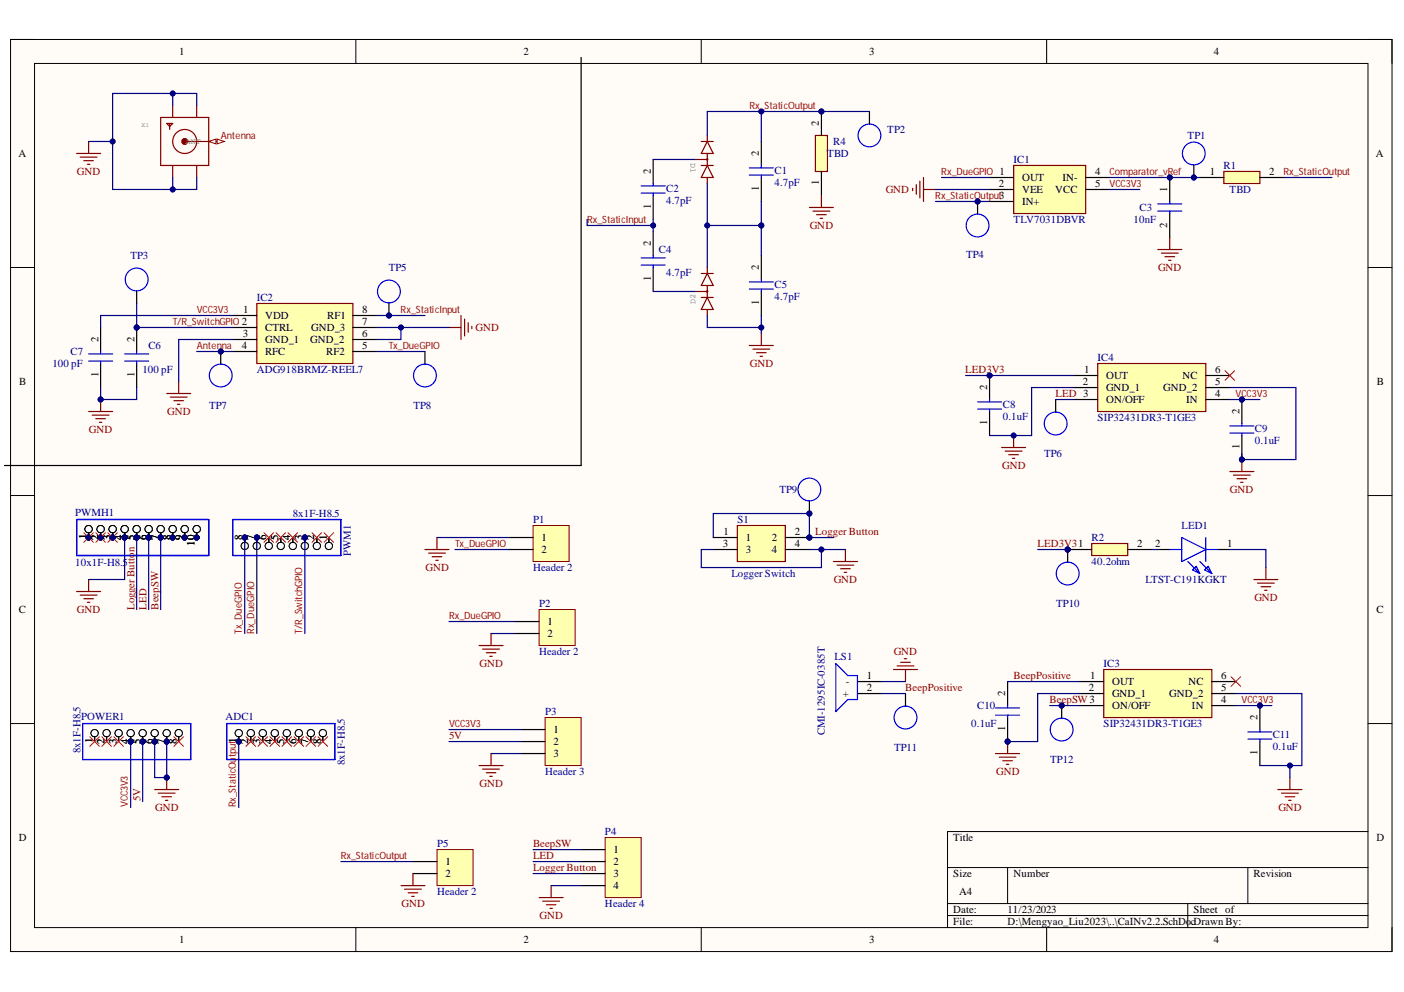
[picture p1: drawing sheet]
<svg xmlns="http://www.w3.org/2000/svg" width="297mm" height="210mm" viewBox="0 0 297 210" stroke-linecap="round" stroke-linejoin="round" font-family="sans-serif">
<defs><g id="words">
<g font-size="2.3">
<text x="37.9" y="11.7">1</text>
<text x="110.7" y="11.7">2</text>
<text x="183.9" y="11.7">3</text>
<text x="256.8" y="11.7">4</text>
<text x="173.3" y="26.6" transform="rotate(-90 173.3 26.6)">2</text>
<text x="3.9" y="33.3">A</text>
<text x="160.6" y="33" transform="rotate(-90 160.6 33)">2</text>
<text x="291.1" y="33.3">A</text>
<text x="137.7" y="36.8" transform="rotate(-90 137.7 36.8)">2</text>
<text x="160.6" y="40.5" transform="rotate(-90 160.6 40.5)">1</text>
<text x="173.3" y="39.2" transform="rotate(-90 173.3 39.2)">1</text>
<text x="211.3" y="39.6">2</text>
<text x="216.2" y="38.4">OUT</text>
<text x="216.2" y="40.9">VEE</text>
<text x="223.3" y="40.9">VCC</text>
<text x="224.8" y="38.4">IN-</text>
<text x="231.7" y="37.1">4</text>
<text x="231.7" y="39.6">5</text>
<text x="246.9" y="40.6" transform="rotate(-90 246.9 40.6)">1</text>
<text x="256" y="37.1">1</text>
<text x="268.5" y="37.1">2</text>
<text x="137.7" y="44.3" transform="rotate(-90 137.7 44.3)">1</text>
<text x="216.2" y="43.4">IN+</text>
<text x="137.7" y="52.1" transform="rotate(-90 137.7 52.1)">2</text>
<text x="246.9" y="48.3" transform="rotate(-90 246.9 48.3)">2</text>
<text x="137.7" y="59.5" transform="rotate(-90 137.7 59.5)">1</text>
<text x="160.6" y="57.1" transform="rotate(-90 160.6 57.1)">2</text>
<text x="160.6" y="64.6" transform="rotate(-90 160.6 64.6)">1</text>
<text x="51.4" y="71.3">3</text>
<text x="51.4" y="66.3">1</text>
<text x="56.1" y="67.5">VDD</text>
<text x="56.1" y="70.1">CTRL</text>
<text x="65.8" y="70.1">GND_3</text>
<text x="69.2" y="67.5">RF1</text>
<text x="76.6" y="66.3">8</text>
<text x="76.6" y="68.8">7</text>
<text x="76.6" y="71.3">6</text>
<text x="20.8" y="72.4" transform="rotate(-90 20.8 72.4)">2</text>
<text x="28.4" y="72.4" transform="rotate(-90 28.4 72.4)">2</text>
<text x="51.2" y="73.9">4</text>
<text x="56.1" y="72.6">GND_1</text>
<text x="56.1" y="75.1">RFC</text>
<text x="65.6" y="72.6">GND_2</text>
<text x="69" y="75.1">RF2</text>
<text x="76.6" y="73.9">5</text>
<text x="4.1" y="81.5">B</text>
<text x="20.8" y="79.8" transform="rotate(-90 20.8 79.8)">1</text>
<text x="28.4" y="79.8" transform="rotate(-90 28.4 79.8)">1</text>
<text x="208.9" y="82.5" transform="rotate(-90 208.9 82.5)">2</text>
<text x="229.1" y="81.5">2</text>
<text x="229.3" y="78.9">1</text>
<text x="234" y="80.2">OUT</text>
<text x="234" y="82.8">GND_1</text>
<text x="246.1" y="82.8">GND_2</text>
<text x="250.2" y="80.2">NC</text>
<text x="257.1" y="78.9">6</text>
<text x="257.1" y="81.5">5</text>
<text x="291.3" y="81.5">B</text>
<text x="208.9" y="89.9" transform="rotate(-90 208.9 89.9)">1</text>
<text x="234" y="85.3">ON/OFF</text>
<text x="250.9" y="85.3">IN</text>
<text x="257.1" y="84">4</text>
<text x="262.3" y="87.6" transform="rotate(-90 262.3 87.6)">2</text>
<text x="262.3" y="95" transform="rotate(-90 262.3 95)">1</text>
<text x="153" y="113.3">1</text>
<text x="168.2" y="113.3">2</text>
<text x="18.3" y="114.1" transform="rotate(-90 18.3 114.1)">1</text>
<text x="20.8" y="114.3" transform="rotate(-90 20.8 114.3)">2</text>
<text x="23.3" y="114.2" transform="rotate(-90 23.3 114.2)">3</text>
<text x="25.9" y="114.3" transform="rotate(-90 25.9 114.3)">4</text>
<text x="28.4" y="114.2" transform="rotate(-90 28.4 114.2)">5</text>
<text x="31" y="114.3" transform="rotate(-90 31 114.3)">6</text>
<text x="33.5" y="114.3" transform="rotate(-90 33.5 114.3)">7</text>
<text x="36" y="114.3" transform="rotate(-90 36 114.3)">8</text>
<text x="38.6" y="114.3" transform="rotate(-90 38.6 114.3)">9</text>
<text x="41.1" y="115.5" transform="rotate(-90 41.1 115.5)">10</text>
<text x="41.1" y="115.5" transform="rotate(-90 41.1 115.5)">1</text>
<text x="51.3" y="114.3" transform="rotate(-90 51.3 114.3)">8</text>
<text x="53.8" y="114.3" transform="rotate(-90 53.8 114.3)">7</text>
<text x="56.3" y="114.3" transform="rotate(-90 56.3 114.3)">6</text>
<text x="58.9" y="114.3" transform="rotate(-90 58.9 114.3)">5</text>
<text x="61.4" y="114.3" transform="rotate(-90 61.4 114.3)">4</text>
<text x="64" y="114.3" transform="rotate(-90 64 114.3)">3</text>
<text x="66.5" y="114.3" transform="rotate(-90 66.5 114.3)">2</text>
<text x="69.1" y="114.3" transform="rotate(-90 69.1 114.3)">1</text>
<text x="114.5" y="114.5">1</text>
<text x="114.5" y="117.1">2</text>
<text x="153" y="115.8">3</text>
<text x="157.8" y="114.5">1</text>
<text x="157.8" y="117.1">3</text>
<text x="163.3" y="114.5">2</text>
<text x="163.3" y="117.1">4</text>
<text x="168.2" y="115.8">4</text>
<text x="240.6" y="115.8">2</text>
<text x="244.4" y="115.8">2</text>
<text x="259.6" y="115.8">1</text>
<text x="4" y="129.7">C</text>
<text x="291.2" y="129.7">C</text>
<text x="115.8" y="132.3">1</text>
<text x="115.8" y="134.8">2</text>
<text x="183.4" y="143.7">1</text>
<text x="230.6" y="143.7">1</text>
<text x="258.4" y="143.7">6</text>
<text x="178.3" y="147.5">+</text>
<text x="178.9" y="145">-</text>
<text x="183.4" y="146.2">2</text>
<text x="212.7" y="147.2" transform="rotate(-90 212.7 147.2)">2</text>
<text x="230.4" y="146.2">2</text>
<text x="235.3" y="145">OUT</text>
<text x="235.3" y="147.5">GND_1</text>
<text x="247.4" y="147.5">GND_2</text>
<text x="251.4" y="145">NC</text>
<text x="258.4" y="146.2">5</text>
<text x="258.4" y="148.9">4</text>
<text x="117.1" y="155.2">1</text>
<text x="212.7" y="154.7" transform="rotate(-90 212.7 154.7)">1</text>
<text x="235.3" y="150.1">ON/OFF</text>
<text x="252.2" y="150.1">IN</text>
<text x="266.1" y="152.3" transform="rotate(-90 266.1 152.3)">2</text>
<text x="19.5" y="157.3" transform="rotate(-90 19.5 157.3)">1</text>
<text x="22.1" y="157.5" transform="rotate(-90 22.1 157.5)">2</text>
<text x="24.6" y="157.4" transform="rotate(-90 24.6 157.4)">3</text>
<text x="27.2" y="157.5" transform="rotate(-90 27.2 157.5)">4</text>
<text x="29.7" y="157.4" transform="rotate(-90 29.7 157.4)">5</text>
<text x="32.2" y="157.5" transform="rotate(-90 32.2 157.5)">6</text>
<text x="34.8" y="157.5" transform="rotate(-90 34.8 157.5)">7</text>
<text x="37.3" y="157.4" transform="rotate(-90 37.3 157.4)">8</text>
<text x="52.5" y="157.5" transform="rotate(-90 52.5 157.5)">2</text>
<text x="55.1" y="157.4" transform="rotate(-90 55.1 157.4)">3</text>
<text x="57.6" y="157.5" transform="rotate(-90 57.6 157.5)">4</text>
<text x="60.1" y="157.4" transform="rotate(-90 60.1 157.4)">5</text>
<text x="62.7" y="157.5" transform="rotate(-90 62.7 157.5)">6</text>
<text x="65.2" y="157.5" transform="rotate(-90 65.2 157.5)">7</text>
<text x="67.8" y="157.4" transform="rotate(-90 67.8 157.4)">8</text>
<text x="117.1" y="157.7">2</text>
<text x="117.1" y="160.3">3</text>
<text x="266.1" y="159.8" transform="rotate(-90 266.1 159.8)">1</text>
<text x="4" y="178">D</text>
<text x="201.7" y="178">Title</text>
<text x="291.2" y="178">D</text>
<text x="94.2" y="183.1">1</text>
<text x="94.2" y="185.6">2</text>
<text x="129.8" y="180.6">1</text>
<text x="129.8" y="183.1">2</text>
<text x="129.8" y="185.6">3</text>
<text x="201.7" y="185.6">Size</text>
<text x="214.5" y="185.6">Number</text>
<text x="265.2" y="185.6">Revision</text>
<text x="129.8" y="188.2">4</text>
<text x="203" y="189.4">A4</text>
<text x="201.7" y="193.2">Date:</text>
<text x="201.7" y="195.8">File:</text>
<text x="213.2" y="193.2">11/23/2023</text>
<text x="213.2" y="195.8">D:\Mengyao_Liu2023\..\CaINv2.2.SchDocDrawn By:</text>
<text x="252.5" y="193.2">Sheet of</text>
<text x="37.9" y="199.6">1</text>
<text x="110.7" y="199.6">2</text>
<text x="183.9" y="199.6">3</text>
<text x="256.8" y="199.6">4</text>
</g>
<g font-size="2.3" fill="#000080">
<text x="187.7" y="28.1">TP2</text>
<text x="251.3" y="29.5">TP1</text>
<text x="175" y="33.3">TBD</text>
<text x="176.3" y="30.8">R4</text>
<text x="214.5" y="34.6">IC1</text>
<text x="258.9" y="35.8">R1</text>
<text x="140.9" y="40.7">C2</text>
<text x="163.9" y="36.9">C1</text>
<text x="163.9" y="39.4">4.7pF</text>
<text x="260.1" y="40.9">TBD</text>
<text x="140.9" y="43.2">4.7pF</text>
<text x="214.5" y="47.2">TLV7031DBVR</text>
<text x="239.8" y="47.2">10nF</text>
<text x="241.1" y="44.7">C3</text>
<text x="139.4" y="53.6">C4</text>
<text x="27.6" y="54.9">TP3</text>
<text x="82.2" y="57.4">TP5</text>
<text x="140.9" y="58.4">4.7pF</text>
<text x="204.4" y="54.7">TP4</text>
<text x="54.3" y="63.7">IC2</text>
<text x="163.9" y="60.9">C5</text>
<text x="163.9" y="63.5">4.7pF</text>
<text x="11.1" y="77.7">100 pF</text>
<text x="14.9" y="75.1">C7</text>
<text x="31.4" y="73.9">C6</text>
<text x="232.2" y="76.4">IC4</text>
<text x="30.1" y="78.9">100 pF</text>
<text x="54.3" y="78.9">ADG918BRMZ-REEL7</text>
<text x="44.2" y="86.5">TP7</text>
<text x="87.5" y="86.5">TP8</text>
<text x="212.2" y="86.3">C8</text>
<text x="212.2" y="88.9">0.1uF</text>
<text x="232.2" y="89.2">SIP32431DR3-T1GE3</text>
<text x="265.5" y="91.5">C9</text>
<text x="265.5" y="94">0.1uF</text>
<text x="220.9" y="96.6">TP6</text>
<text x="164.9" y="104.4">TP9</text>
<text x="15.9" y="109.2">PWMH1</text>
<text x="61.9" y="109.5">8x1F-H8.5</text>
<text x="112.8" y="110.7">P1</text>
<text x="156" y="110.7">S1</text>
<text x="250" y="112">LED1</text>
<text x="15.9" y="119.9">10x1F-H8.5</text>
<text x="74.2" y="117.6" transform="rotate(-90 74.2 117.6)">PWM1</text>
<text x="231" y="114.5">R2</text>
<text x="231" y="119.6">40.2ohm</text>
<text x="112.8" y="120.9">Header 2</text>
<text x="154.7" y="122.1">Logger Switch</text>
<text x="242.4" y="123.4">LTST-C191KGKT</text>
<text x="114" y="128.5">P2</text>
<text x="223.4" y="128.4">TP10</text>
<text x="114" y="138.6">Header 2</text>
<text x="176.6" y="139.6">LS1</text>
<text x="233.5" y="141.2">IC3</text>
<text x="17.2" y="152.4">POWER1</text>
<text x="47.7" y="152.4">ADC1</text>
<text x="115.3" y="151.4">P3</text>
<text x="174.5" y="155.6" transform="rotate(-90 174.5 155.6)">CMI-1295IC-0385T</text>
<text x="205.5" y="153.9">0.1uF</text>
<text x="206.8" y="150.1">C10</text>
<text x="233.5" y="153.9">SIP32431DR3-T1GE3</text>
<text x="17" y="159.4" transform="rotate(-90 17 159.4)">8x1F-H8.5</text>
<text x="72.9" y="162" transform="rotate(-90 72.9 162)">8x1F-H8.5</text>
<text x="189.2" y="158.8">TP11</text>
<text x="222.2" y="161.4">TP12</text>
<text x="269.3" y="156.2">C11</text>
<text x="269.3" y="158.7">0.1uF</text>
<text x="115.3" y="164.1">Header 3</text>
<text x="92.5" y="179.3">P5</text>
<text x="128" y="176.7">P4</text>
<text x="92.5" y="189.4">Header 2</text>
<text x="128" y="192">Header 4</text>
</g>
<g font-size="2.3" fill="#800000">
<text x="16.2" y="37.1">GND</text>
<text x="187.4" y="40.9">GND</text>
<text x="171.3" y="48.5">GND</text>
<text x="245" y="57.4">GND</text>
<text x="100.6" y="70.1">GND</text>
<text x="158.6" y="77.7">GND</text>
<text x="204.2" y="78.9">LED3V3</text>
<text x="35.4" y="87.8">GND</text>
<text x="223.3" y="84">LED 3</text>
<text x="18.8" y="91.7">GND</text>
<text x="212" y="99.3">GND</text>
<text x="260.2" y="104.4">GND</text>
<text x="172.5" y="113.3">Logger Button</text>
<text x="219.5" y="115.8">LED3V31</text>
<text x="90" y="120.9">GND</text>
<text x="176.4" y="123.4">GND</text>
<text x="16.2" y="129.7">GND</text>
<text x="28.4" y="129" transform="rotate(-90 28.4 129)">Logger Button 5</text>
<text x="31" y="129" transform="rotate(-90 31 129)">LED</text>
<text x="33.5" y="129" transform="rotate(-90 33.5 129)">BeepSW</text>
<text x="265.4" y="127.2">GND</text>
<text x="101.4" y="141.2">GND</text>
<text x="189.1" y="138.6">GND</text>
<text x="214.5" y="143.7">BeepPositive</text>
<text x="191.5" y="146.2">BeepPositive</text>
<text x="222.1" y="148.9">BeepSW3</text>
<text x="95" y="156.5">5V</text>
<text x="101.4" y="166.6">GND</text>
<text x="210.7" y="164.1">GND</text>
<text x="29.7" y="169.6" transform="rotate(-90 29.7 169.6)">5V</text>
<text x="32.8" y="171.7">GND</text>
<text x="270.5" y="171.7">GND</text>
<text x="112.8" y="179.3">BeepSW</text>
<text x="112.8" y="184.4">Logger Button</text>
<text x="112.8" y="181.8">LED</text>
<text x="84.9" y="192">GND</text>
<text x="114.1" y="194.5">GND</text>
</g>
<g font-size="2.1" fill="#980000">
<text x="158.5" y="23.1">Rx_StaticOutput</text>
<text x="46.7" y="29.4">Antenna</text>
<text x="199.1" y="37">Rx_DueGPIO 1</text>
<text x="234.8" y="37">Comparator_vRef</text>
<text x="234.8" y="39.6">VCC3V3</text>
<text x="271.6" y="37">Rx_StaticOutput</text>
<text x="124.2" y="47.2">Rx_StaticInput</text>
<text x="197.9" y="42.1">Rx_StaticOutput3</text>
<text x="36.5" y="68.7">T/R_SwitchGPIO 2</text>
<text x="41.6" y="66.2">VCC3V3</text>
<text x="84.8" y="66.2">Rx_StaticInput</text>
<text x="41.6" y="73.9">Antenna</text>
<text x="82.2" y="73.9">Tx_DueGPIO</text>
<text x="261.4" y="84">VCC3V3</text>
<text x="96.3" y="115.7">Tx_DueGPIO</text>
<text x="95" y="130.9">Rx_DueGPIO</text>
<text x="51.2" y="134.1" transform="rotate(-90 51.2 134.1)">Tx_DueGPIO</text>
<text x="53.8" y="134.1" transform="rotate(-90 53.8 134.1)">Rx_DueGPIO</text>
<text x="64" y="134.1" transform="rotate(-90 64 134.1)">T/R_SwitchGPIO</text>
<text x="262.7" y="148.8">VCC3V3</text>
<text x="95" y="153.8">VCC3V3</text>
<text x="49.9" y="160.3" transform="rotate(-90 49.9 160.3)">tput1</text>
<text x="27.1" y="170.8" transform="rotate(-90 27.1 170.8)">VCC3V3</text>
<text x="49.9" y="170.8" transform="rotate(-90 49.9 170.8)">Rx_StaticOu</text>
<text x="72.1" y="181.7">Rx_StaticOutput</text>
</g>
<g font-size="1.8" fill="#808080">
<text x="39.3" y="30.4">ANT</text>
<text x="146.1" y="34.5" transform="rotate(90 146.1 34.5)">D1</text>
<text x="147.1" y="64.4" transform="rotate(-90 147.1 64.4)">D2</text>
</g>
<text font-size="1.4" fill="#808080" x="29.9" y="27">X1</text>
</g></defs>
<path d="M2.2 8.4h292.3v192.9h-292.3z" fill-rule="evenodd" fill="#fffcf8"/>
<path d="M2.2 8.4h292.3v192.9h-292.3z" fill="none" stroke="#000" stroke-width=".21"/>
<path d="M7.3 13.4h282.1v182.9h-282.1z" fill-rule="evenodd" fill="#fffcf8"/>
<g fill="none" stroke="#000" stroke-width=".21">
<path d="M2.2 8.3h5.1M7.3 13.4h282.1v182.9h-282.1zM75.3 8.3v5.1M148.4 8.3v5.1M221.4 8.4v5M289.4 8.4h5.1v5M2.2 56.6h5.1M289.4 56.6h5.1M2.2 104.9h5.1M289.4 104.9h5.1M2.2 153.1h5.1M289.4 153.1h5.1"/>
<path d="M289.4 176h-88.9v20.3M75.3 196.3v5M148.4 196.3v5M200.5 183.6h88.9M200.5 191.2h88.9M200.5 193.7h88.9M213.2 183.6v7.6M221.4 196.3v5M251.3 191.2v5.1M264 183.6v7.6M294.5 196.3v5"/>
</g>
<g fill="none" stroke="#800000" stroke-width=".25">
<path d="M34 24.9h10.2v10.1h-10.2zM35.3 26.1h1.2l-.6 .7zM35.9 26.1v1.3M39.1 29.9h7.6"/>
<circle cx="39.1" cy="29.9" r="2.54"/>
</g>
<circle cx="39.1" cy="29.9" r=".36" fill="none" stroke="#800000" stroke-width=".76"/>
<path d="M44.2 29.9l1.5-.5v1z" fill="#f8fcff"/>
<path d="M44.2 29.9l1.5-.5v1z" fill="none" stroke="#800000" stroke-width=".21"/>
<path d="M45.9 29.4l1.6 .5-1.6 .5z" fill="#f8fcff"/>
<path d="M45.9 29.4l1.6 .5-1.6 .5z" fill="none" stroke="#800000" stroke-width=".21"/>
<path d="M16.2 32.5h5.1M17 33.2h3.5M17.7 34h2.1M18.5 34.8h.5M18.7 29.9v2.6M36.5 22.3v2.6M36.5 35v2.6M41.6 22.3v2.6M41.6 35v2.6" fill="none" stroke="#800000" stroke-width=".25"/>
<path d="M54.3 64.2h20.4v12.7h-20.4z" fill-rule="evenodd" fill="#ffffb0"/>
<path d="M54.3 64.2h20.4v12.7h-20.4zM18.7 87.1h5.1M19.5 87.8h3.6M20.3 88.6h2M21 89.4h.5M21.3 84.5v2.6" fill="none" stroke="#800000" stroke-width=".25"/>
<path d="M49.2 66.8h5.1M49.2 69.3h5.1M49.2 71.8h5.1M49.2 74.4h5.1M74.7 66.8h5M74.7 69.3h5M74.7 71.8h5M74.7 74.4h5" fill="none" stroke="#000" stroke-width=".25"/>
<circle cx="21.3" cy="84.5" r=".51" fill="#000080"/>
<circle cx="21.3" cy="84.5" r=".51" fill="none" stroke="#000080" stroke-width=".21"/>
<path d="M21.3 69.3v5.1M21.3 76.9v5.1" fill="none" stroke="#000" stroke-width=".25"/>
<path d="M18.7 76.4h5.1M18.7 74.9h5.1M21.3 74.4v.5M21.3 76.4v.5" fill="none" stroke="#00f" stroke-width=".25"/>
<circle cx="28.9" cy="69.3" r=".51" fill="#000080"/>
<circle cx="28.9" cy="69.3" r=".51" fill="none" stroke="#000080" stroke-width=".21"/>
<path d="M28.9 69.3v5.1M28.9 76.9v5.1" fill="none" stroke="#000" stroke-width=".25"/>
<circle cx="28.9" cy="69.3" r=".51" fill="#000080"/>
<circle cx="28.9" cy="69.3" r=".51" fill="none" stroke="#000080" stroke-width=".21"/>
<g fill="none" stroke="#00f" stroke-width=".25">
<path d="M135.7 39.3h5M138.2 38.8v.5M158.5 37h5.1M158.5 35.5h5.1M161.1 35v.5M161.1 37v.6M135.7 40.9h5M135.7 56.1h5M135.7 54.6h5M138.2 40.9v.5M138.2 54.1v.5M138.2 56.1v.5"/>
<path d="M158.5 59.6h5.1M161.1 59.1v.5M26.4 76.4h5.1M26.4 74.9h5.1M28.9 74.4v.5M28.9 76.4v.5M158.5 61.2h5.1M161.1 61.2v.5"/>
</g>
<g fill="none" stroke="#800000" stroke-width=".25">
<path d="M147.1 33.7h2.5M148.4 29.9h2.5M148.4 35h2.5M149.6 29.9l1.3 2.6h-2.5zM149.6 28.7v1.2M149.6 32.5v2.5M149.6 37.6v1.2M149.6 35l1.3 2.6h-2.5zM148.4 57.9h2.5M149.6 56.6v1.3M149.6 57.9l1.3 2.5h-2.5zM95 69.3h2.5"/>
<path d="M97.5 66.8v5M98.3 67.5v3.6M99.1 68.3v2M99.8 69v.5M147.1 61.7h2.5M148.4 62.9h2.5M149.6 60.4v2.5M149.6 65.5v1.3M149.6 62.9l1.3 2.6h-2.5zM158.5 73.1h5.1M159.3 73.9h3.6M160.1 74.6h2"/>
<path d="M160.8 75.4h.5M161.1 70.6v2.5M35.3 83.3h5M36 84h3.6M36.8 84.8h2M37.6 85.6h.5M37.8 80.7v2.6"/>
<circle cx="149.6" cy="33.7" r=".13"/>
<circle cx="149.6" cy="61.7" r=".13"/>
</g>
<path d="M138.2 33.7v5.1M161.1 29.9v5.1M161.1 37.6v5M138.2 41.4v5M138.2 49v5.1M138.2 56.6v5.1M161.1 54.1v5M161.1 61.7v5.1" fill="none" stroke="#000" stroke-width=".25"/>
<circle cx="18.7" cy="113.7" r=".51" fill="#000080"/>
<circle cx="18.7" cy="113.7" r=".51" fill="none" stroke="#000080" stroke-width=".21"/>
<circle cx="21.3" cy="113.7" r=".51" fill="#000080"/>
<circle cx="21.3" cy="113.7" r=".51" fill="none" stroke="#000080" stroke-width=".21"/>
<circle cx="23.8" cy="113.7" r=".51" fill="#000080"/>
<circle cx="23.8" cy="113.7" r=".51" fill="none" stroke="#000080" stroke-width=".21"/>
<circle cx="26.4" cy="113.7" r=".51" fill="#000080"/>
<circle cx="26.4" cy="113.7" r=".51" fill="none" stroke="#000080" stroke-width=".21"/>
<circle cx="28.9" cy="113.7" r=".51" fill="#000080"/>
<circle cx="28.9" cy="113.7" r=".51" fill="none" stroke="#000080" stroke-width=".21"/>
<circle cx="31.5" cy="113.7" r=".51" fill="#000080"/>
<circle cx="31.5" cy="113.7" r=".51" fill="none" stroke="#000080" stroke-width=".21"/>
<circle cx="34" cy="113.7" r=".51" fill="#000080"/>
<circle cx="34" cy="113.7" r=".51" fill="none" stroke="#000080" stroke-width=".21"/>
<circle cx="36.5" cy="113.7" r=".51" fill="#000080"/>
<circle cx="36.5" cy="113.7" r=".51" fill="none" stroke="#000080" stroke-width=".21"/>
<circle cx="39.1" cy="113.7" r=".51" fill="#000080"/>
<circle cx="39.1" cy="113.7" r=".51" fill="none" stroke="#000080" stroke-width=".21"/>
<circle cx="41.6" cy="113.7" r=".51" fill="#000080"/>
<circle cx="41.6" cy="113.7" r=".51" fill="none" stroke="#000080" stroke-width=".21"/>
<circle cx="18.7" cy="113.7" r=".51" fill="#000080"/>
<circle cx="18.7" cy="113.7" r=".51" fill="none" stroke="#000080" stroke-width=".21"/>
<circle cx="21.3" cy="113.7" r=".51" fill="#000080"/>
<circle cx="21.3" cy="113.7" r=".51" fill="none" stroke="#000080" stroke-width=".21"/>
<circle cx="23.8" cy="113.7" r=".51" fill="#000080"/>
<circle cx="23.8" cy="113.7" r=".51" fill="none" stroke="#000080" stroke-width=".21"/>
<circle cx="26.4" cy="113.7" r=".51" fill="#000080"/>
<circle cx="26.4" cy="113.7" r=".51" fill="none" stroke="#000080" stroke-width=".21"/>
<circle cx="28.9" cy="113.7" r=".51" fill="#000080"/>
<circle cx="28.9" cy="113.7" r=".51" fill="none" stroke="#000080" stroke-width=".21"/>
<circle cx="31.5" cy="113.7" r=".51" fill="#000080"/>
<circle cx="31.5" cy="113.7" r=".51" fill="none" stroke="#000080" stroke-width=".21"/>
<circle cx="34" cy="113.7" r=".51" fill="#000080"/>
<circle cx="34" cy="113.7" r=".51" fill="none" stroke="#000080" stroke-width=".21"/>
<circle cx="36.5" cy="113.7" r=".51" fill="#000080"/>
<circle cx="36.5" cy="113.7" r=".51" fill="none" stroke="#000080" stroke-width=".21"/>
<circle cx="39.1" cy="113.7" r=".51" fill="#000080"/>
<circle cx="39.1" cy="113.7" r=".51" fill="none" stroke="#000080" stroke-width=".21"/>
<circle cx="41.6" cy="113.7" r=".51" fill="#000080"/>
<circle cx="41.6" cy="113.7" r=".51" fill="none" stroke="#000080" stroke-width=".21"/>
<circle cx="18.7" cy="113.7" r=".51" fill="#000080"/>
<circle cx="18.7" cy="113.7" r=".51" fill="none" stroke="#000080" stroke-width=".21"/>
<circle cx="21.3" cy="113.7" r=".51" fill="#000080"/>
<circle cx="21.3" cy="113.7" r=".51" fill="none" stroke="#000080" stroke-width=".21"/>
<circle cx="23.8" cy="113.7" r=".51" fill="#000080"/>
<circle cx="23.8" cy="113.7" r=".51" fill="none" stroke="#000080" stroke-width=".21"/>
<circle cx="26.4" cy="113.7" r=".51" fill="#000080"/>
<circle cx="26.4" cy="113.7" r=".51" fill="none" stroke="#000080" stroke-width=".21"/>
<circle cx="28.9" cy="113.7" r=".51" fill="#000080"/>
<circle cx="28.9" cy="113.7" r=".51" fill="none" stroke="#000080" stroke-width=".21"/>
<circle cx="31.5" cy="113.7" r=".51" fill="#000080"/>
<circle cx="31.5" cy="113.7" r=".51" fill="none" stroke="#000080" stroke-width=".21"/>
<circle cx="34" cy="113.7" r=".51" fill="#000080"/>
<circle cx="34" cy="113.7" r=".51" fill="none" stroke="#000080" stroke-width=".21"/>
<circle cx="36.5" cy="113.7" r=".51" fill="#000080"/>
<circle cx="36.5" cy="113.7" r=".51" fill="none" stroke="#000080" stroke-width=".21"/>
<circle cx="39.1" cy="113.7" r=".51" fill="#000080"/>
<circle cx="39.1" cy="113.7" r=".51" fill="none" stroke="#000080" stroke-width=".21"/>
<circle cx="41.6" cy="113.7" r=".51" fill="#000080"/>
<circle cx="41.6" cy="113.7" r=".51" fill="none" stroke="#000080" stroke-width=".21"/>
<path d="M18.7 111.2v2.5" fill="none" stroke="#000" stroke-width=".25"/>
<circle cx="18.7" cy="112" r=".76" fill="#f8fcff"/>
<circle cx="18.7" cy="112" r=".76" fill="none" stroke="#000" stroke-width=".21"/>
<circle cx="18.7" cy="113.7" r=".51" fill="#000080"/>
<circle cx="18.7" cy="113.7" r=".51" fill="none" stroke="#000080" stroke-width=".21"/>
<path d="M21.3 111.2v2.5" fill="none" stroke="#000" stroke-width=".25"/>
<circle cx="21.3" cy="112" r=".76" fill="#f8fcff"/>
<circle cx="21.3" cy="112" r=".76" fill="none" stroke="#000" stroke-width=".21"/>
<circle cx="21.3" cy="113.7" r=".51" fill="#000080"/>
<circle cx="21.3" cy="113.7" r=".51" fill="none" stroke="#000080" stroke-width=".21"/>
<path d="M23.8 111.2v2.5" fill="none" stroke="#000" stroke-width=".25"/>
<circle cx="23.8" cy="112" r=".76" fill="#f8fcff"/>
<circle cx="23.8" cy="112" r=".76" fill="none" stroke="#000" stroke-width=".21"/>
<circle cx="23.8" cy="113.7" r=".51" fill="#000080"/>
<circle cx="23.8" cy="113.7" r=".51" fill="none" stroke="#000080" stroke-width=".21"/>
<path d="M26.4 111.2v2.5" fill="none" stroke="#000" stroke-width=".25"/>
<circle cx="26.4" cy="112" r=".76" fill="#f8fcff"/>
<circle cx="26.4" cy="112" r=".76" fill="none" stroke="#000" stroke-width=".21"/>
<circle cx="26.4" cy="113.7" r=".51" fill="#000080"/>
<circle cx="26.4" cy="113.7" r=".51" fill="none" stroke="#000080" stroke-width=".21"/>
<path d="M28.9 111.2v2.5" fill="none" stroke="#000" stroke-width=".25"/>
<circle cx="28.9" cy="112" r=".76" fill="#f8fcff"/>
<circle cx="28.9" cy="112" r=".76" fill="none" stroke="#000" stroke-width=".21"/>
<circle cx="28.9" cy="113.7" r=".51" fill="#000080"/>
<circle cx="28.9" cy="113.7" r=".51" fill="none" stroke="#000080" stroke-width=".21"/>
<path d="M31.5 111.2v2.5" fill="none" stroke="#000" stroke-width=".25"/>
<circle cx="31.5" cy="112" r=".76" fill="#f8fcff"/>
<circle cx="31.5" cy="112" r=".76" fill="none" stroke="#000" stroke-width=".21"/>
<circle cx="31.5" cy="113.7" r=".51" fill="#000080"/>
<circle cx="31.5" cy="113.7" r=".51" fill="none" stroke="#000080" stroke-width=".21"/>
<path d="M34 111.2v2.5" fill="none" stroke="#000" stroke-width=".25"/>
<circle cx="34" cy="112" r=".76" fill="#f8fcff"/>
<circle cx="34" cy="112" r=".76" fill="none" stroke="#000" stroke-width=".21"/>
<circle cx="34" cy="113.7" r=".51" fill="#000080"/>
<circle cx="34" cy="113.7" r=".51" fill="none" stroke="#000080" stroke-width=".21"/>
<path d="M36.5 111.2v2.5" fill="none" stroke="#000" stroke-width=".25"/>
<circle cx="36.5" cy="112" r=".76" fill="#f8fcff"/>
<circle cx="36.5" cy="112" r=".76" fill="none" stroke="#000" stroke-width=".21"/>
<circle cx="36.5" cy="113.7" r=".51" fill="#000080"/>
<circle cx="36.5" cy="113.7" r=".51" fill="none" stroke="#000080" stroke-width=".21"/>
<path d="M39.1 111.2v2.5" fill="none" stroke="#000" stroke-width=".25"/>
<circle cx="39.1" cy="112" r=".76" fill="#f8fcff"/>
<circle cx="39.1" cy="112" r=".76" fill="none" stroke="#000" stroke-width=".21"/>
<circle cx="39.1" cy="113.7" r=".51" fill="#000080"/>
<circle cx="39.1" cy="113.7" r=".51" fill="none" stroke="#000080" stroke-width=".21"/>
<path d="M41.6 111.2v2.5" fill="none" stroke="#000" stroke-width=".25"/>
<circle cx="41.6" cy="112" r=".76" fill="#f8fcff"/>
<circle cx="41.6" cy="112" r=".76" fill="none" stroke="#000" stroke-width=".21"/>
<circle cx="41.6" cy="113.7" r=".51" fill="#000080"/>
<circle cx="41.6" cy="113.7" r=".51" fill="none" stroke="#000080" stroke-width=".21"/>
<path d="M16.2 109.9h28v7.6h-28z" fill="none" stroke="#00f" stroke-width=".25"/>
<path d="M18.7 111.2v2.5" fill="none" stroke="#000" stroke-width=".25"/>
<circle cx="18.7" cy="112" r=".76" fill="#f8fcff"/>
<circle cx="18.7" cy="112" r=".76" fill="none" stroke="#000" stroke-width=".21"/>
<circle cx="18.7" cy="113.7" r=".51" fill="#000080"/>
<circle cx="18.7" cy="113.7" r=".51" fill="none" stroke="#000080" stroke-width=".21"/>
<path d="M21.3 111.2v2.5" fill="none" stroke="#000" stroke-width=".25"/>
<circle cx="21.3" cy="112" r=".76" fill="#f8fcff"/>
<circle cx="21.3" cy="112" r=".76" fill="none" stroke="#000" stroke-width=".21"/>
<circle cx="21.3" cy="113.7" r=".51" fill="#000080"/>
<circle cx="21.3" cy="113.7" r=".51" fill="none" stroke="#000080" stroke-width=".21"/>
<path d="M23.8 111.2v2.5" fill="none" stroke="#000" stroke-width=".25"/>
<circle cx="23.8" cy="112" r=".76" fill="#f8fcff"/>
<circle cx="23.8" cy="112" r=".76" fill="none" stroke="#000" stroke-width=".21"/>
<circle cx="23.8" cy="113.7" r=".51" fill="#000080"/>
<circle cx="23.8" cy="113.7" r=".51" fill="none" stroke="#000080" stroke-width=".21"/>
<path d="M26.4 111.2v2.5" fill="none" stroke="#000" stroke-width=".25"/>
<circle cx="26.4" cy="112" r=".76" fill="#f8fcff"/>
<circle cx="26.4" cy="112" r=".76" fill="none" stroke="#000" stroke-width=".21"/>
<circle cx="26.4" cy="113.7" r=".51" fill="#000080"/>
<circle cx="26.4" cy="113.7" r=".51" fill="none" stroke="#000080" stroke-width=".21"/>
<path d="M28.9 111.2v2.5" fill="none" stroke="#000" stroke-width=".25"/>
<circle cx="28.9" cy="112" r=".76" fill="#f8fcff"/>
<circle cx="28.9" cy="112" r=".76" fill="none" stroke="#000" stroke-width=".21"/>
<circle cx="28.9" cy="113.7" r=".51" fill="#000080"/>
<circle cx="28.9" cy="113.7" r=".51" fill="none" stroke="#000080" stroke-width=".21"/>
<path d="M31.5 111.2v2.5" fill="none" stroke="#000" stroke-width=".25"/>
<circle cx="31.5" cy="112" r=".76" fill="#f8fcff"/>
<circle cx="31.5" cy="112" r=".76" fill="none" stroke="#000" stroke-width=".21"/>
<circle cx="31.5" cy="113.7" r=".51" fill="#000080"/>
<circle cx="31.5" cy="113.7" r=".51" fill="none" stroke="#000080" stroke-width=".21"/>
<path d="M34 111.2v2.5" fill="none" stroke="#000" stroke-width=".25"/>
<circle cx="34" cy="112" r=".76" fill="#f8fcff"/>
<circle cx="34" cy="112" r=".76" fill="none" stroke="#000" stroke-width=".21"/>
<circle cx="34" cy="113.7" r=".51" fill="#000080"/>
<circle cx="34" cy="113.7" r=".51" fill="none" stroke="#000080" stroke-width=".21"/>
<path d="M36.5 111.2v2.5" fill="none" stroke="#000" stroke-width=".25"/>
<circle cx="36.5" cy="112" r=".76" fill="#f8fcff"/>
<circle cx="36.5" cy="112" r=".76" fill="none" stroke="#000" stroke-width=".21"/>
<circle cx="36.5" cy="113.7" r=".51" fill="#000080"/>
<circle cx="36.5" cy="113.7" r=".51" fill="none" stroke="#000080" stroke-width=".21"/>
<path d="M39.1 111.2v2.5" fill="none" stroke="#000" stroke-width=".25"/>
<circle cx="39.1" cy="112" r=".76" fill="#f8fcff"/>
<circle cx="39.1" cy="112" r=".76" fill="none" stroke="#000" stroke-width=".21"/>
<circle cx="39.1" cy="113.7" r=".51" fill="#000080"/>
<circle cx="39.1" cy="113.7" r=".51" fill="none" stroke="#000080" stroke-width=".21"/>
<path d="M41.6 111.2v2.5" fill="none" stroke="#000" stroke-width=".25"/>
<circle cx="41.6" cy="112" r=".76" fill="#f8fcff"/>
<circle cx="41.6" cy="112" r=".76" fill="none" stroke="#000" stroke-width=".21"/>
<circle cx="41.6" cy="113.7" r=".51" fill="#000080"/>
<circle cx="41.6" cy="113.7" r=".51" fill="none" stroke="#000080" stroke-width=".21"/>
<path d="M16.2 109.9h28v7.6h-28z" fill="none" stroke="#00f" stroke-width=".25"/>
<path d="M18.7 111.2v2.5" fill="none" stroke="#000" stroke-width=".25"/>
<circle cx="18.7" cy="112" r=".76" fill="#f8fcff"/>
<circle cx="18.7" cy="112" r=".76" fill="none" stroke="#000" stroke-width=".21"/>
<circle cx="18.7" cy="113.7" r=".51" fill="#000080"/>
<circle cx="18.7" cy="113.7" r=".51" fill="none" stroke="#000080" stroke-width=".21"/>
<path d="M21.3 111.2v2.5" fill="none" stroke="#000" stroke-width=".25"/>
<circle cx="21.3" cy="112" r=".76" fill="#f8fcff"/>
<circle cx="21.3" cy="112" r=".76" fill="none" stroke="#000" stroke-width=".21"/>
<circle cx="21.3" cy="113.7" r=".51" fill="#000080"/>
<circle cx="21.3" cy="113.7" r=".51" fill="none" stroke="#000080" stroke-width=".21"/>
<path d="M23.8 111.2v2.5" fill="none" stroke="#000" stroke-width=".25"/>
<circle cx="23.8" cy="112" r=".76" fill="#f8fcff"/>
<circle cx="23.8" cy="112" r=".76" fill="none" stroke="#000" stroke-width=".21"/>
<circle cx="23.8" cy="113.7" r=".51" fill="#000080"/>
<circle cx="23.8" cy="113.7" r=".51" fill="none" stroke="#000080" stroke-width=".21"/>
<path d="M26.4 111.2v2.5" fill="none" stroke="#000" stroke-width=".25"/>
<circle cx="26.4" cy="112" r=".76" fill="#f8fcff"/>
<circle cx="26.4" cy="112" r=".76" fill="none" stroke="#000" stroke-width=".21"/>
<circle cx="26.4" cy="113.7" r=".51" fill="#000080"/>
<circle cx="26.4" cy="113.7" r=".51" fill="none" stroke="#000080" stroke-width=".21"/>
<path d="M28.9 111.2v2.5" fill="none" stroke="#000" stroke-width=".25"/>
<circle cx="28.9" cy="112" r=".76" fill="#f8fcff"/>
<circle cx="28.9" cy="112" r=".76" fill="none" stroke="#000" stroke-width=".21"/>
<circle cx="28.9" cy="113.7" r=".51" fill="#000080"/>
<circle cx="28.9" cy="113.7" r=".51" fill="none" stroke="#000080" stroke-width=".21"/>
<path d="M31.5 111.2v2.5" fill="none" stroke="#000" stroke-width=".25"/>
<circle cx="31.5" cy="112" r=".76" fill="#f8fcff"/>
<circle cx="31.5" cy="112" r=".76" fill="none" stroke="#000" stroke-width=".21"/>
<circle cx="31.5" cy="113.7" r=".51" fill="#000080"/>
<circle cx="31.5" cy="113.7" r=".51" fill="none" stroke="#000080" stroke-width=".21"/>
<path d="M34 111.2v2.5" fill="none" stroke="#000" stroke-width=".25"/>
<circle cx="34" cy="112" r=".76" fill="#f8fcff"/>
<circle cx="34" cy="112" r=".76" fill="none" stroke="#000" stroke-width=".21"/>
<circle cx="34" cy="113.7" r=".51" fill="#000080"/>
<circle cx="34" cy="113.7" r=".51" fill="none" stroke="#000080" stroke-width=".21"/>
<path d="M36.5 111.2v2.5" fill="none" stroke="#000" stroke-width=".25"/>
<circle cx="36.5" cy="112" r=".76" fill="#f8fcff"/>
<circle cx="36.5" cy="112" r=".76" fill="none" stroke="#000" stroke-width=".21"/>
<circle cx="36.5" cy="113.7" r=".51" fill="#000080"/>
<circle cx="36.5" cy="113.7" r=".51" fill="none" stroke="#000080" stroke-width=".21"/>
<path d="M39.1 111.2v2.5" fill="none" stroke="#000" stroke-width=".25"/>
<circle cx="39.1" cy="112" r=".76" fill="#f8fcff"/>
<circle cx="39.1" cy="112" r=".76" fill="none" stroke="#000" stroke-width=".21"/>
<circle cx="39.1" cy="113.7" r=".51" fill="#000080"/>
<circle cx="39.1" cy="113.7" r=".51" fill="none" stroke="#000080" stroke-width=".21"/>
<path d="M41.6 111.2v2.5" fill="none" stroke="#000" stroke-width=".25"/>
<circle cx="41.6" cy="112" r=".76" fill="#f8fcff"/>
<circle cx="41.6" cy="112" r=".76" fill="none" stroke="#000" stroke-width=".21"/>
<circle cx="41.6" cy="113.7" r=".51" fill="#000080"/>
<circle cx="41.6" cy="113.7" r=".51" fill="none" stroke="#000080" stroke-width=".21"/>
<path d="M16.2 109.9h28v7.6h-28z" fill="none" stroke="#00f" stroke-width=".25"/>
<circle cx="50.5" cy="156.9" r=".51" fill="#000080"/>
<circle cx="50.5" cy="156.9" r=".51" fill="none" stroke="#000080" stroke-width=".21"/>
<circle cx="50.5" cy="156.9" r=".51" fill="#000080"/>
<circle cx="50.5" cy="156.9" r=".51" fill="none" stroke="#000080" stroke-width=".21"/>
<path d="M50.5 154.4v2.5" fill="none" stroke="#000" stroke-width=".25"/>
<circle cx="50.5" cy="155.1" r=".76" fill="#f8fcff"/>
<circle cx="50.5" cy="155.1" r=".76" fill="none" stroke="#000" stroke-width=".21"/>
<circle cx="50.5" cy="156.9" r=".51" fill="#000080"/>
<circle cx="50.5" cy="156.9" r=".51" fill="none" stroke="#000080" stroke-width=".21"/>
<path d="M53.1 154.4v2.5" fill="none" stroke="#000" stroke-width=".25"/>
<circle cx="53.1" cy="155.1" r=".76" fill="#f8fcff"/>
<circle cx="53.1" cy="155.1" r=".76" fill="none" stroke="#000" stroke-width=".21"/>
<path d="M55.6 154.4v2.5" fill="none" stroke="#000" stroke-width=".25"/>
<circle cx="55.6" cy="155.1" r=".76" fill="#f8fcff"/>
<circle cx="55.6" cy="155.1" r=".76" fill="none" stroke="#000" stroke-width=".21"/>
<path d="M58.1 154.4v2.5" fill="none" stroke="#000" stroke-width=".25"/>
<circle cx="58.1" cy="155.1" r=".76" fill="#f8fcff"/>
<circle cx="58.1" cy="155.1" r=".76" fill="none" stroke="#000" stroke-width=".21"/>
<path d="M60.7 154.4v2.5" fill="none" stroke="#000" stroke-width=".25"/>
<circle cx="60.7" cy="155.1" r=".76" fill="#f8fcff"/>
<circle cx="60.7" cy="155.1" r=".76" fill="none" stroke="#000" stroke-width=".21"/>
<path d="M63.2 154.4v2.5" fill="none" stroke="#000" stroke-width=".25"/>
<circle cx="63.2" cy="155.1" r=".76" fill="#f8fcff"/>
<circle cx="63.2" cy="155.1" r=".76" fill="none" stroke="#000" stroke-width=".21"/>
<path d="M65.8 154.4v2.5" fill="none" stroke="#000" stroke-width=".25"/>
<circle cx="65.8" cy="155.1" r=".76" fill="#f8fcff"/>
<circle cx="65.8" cy="155.1" r=".76" fill="none" stroke="#000" stroke-width=".21"/>
<path d="M68.3 154.4v2.5" fill="none" stroke="#000" stroke-width=".25"/>
<circle cx="68.3" cy="155.1" r=".76" fill="#f8fcff"/>
<circle cx="68.3" cy="155.1" r=".76" fill="none" stroke="#000" stroke-width=".21"/>
<path d="M48 153.1h22.8v7.6h-22.8z" fill="none" stroke="#00f" stroke-width=".25"/>
<path d="M50.5 154.4v2.5" fill="none" stroke="#000" stroke-width=".25"/>
<circle cx="50.5" cy="155.1" r=".76" fill="#f8fcff"/>
<circle cx="50.5" cy="155.1" r=".76" fill="none" stroke="#000" stroke-width=".21"/>
<circle cx="50.5" cy="156.9" r=".51" fill="#000080"/>
<circle cx="50.5" cy="156.9" r=".51" fill="none" stroke="#000080" stroke-width=".21"/>
<path d="M53.1 154.4v2.5" fill="none" stroke="#000" stroke-width=".25"/>
<circle cx="53.1" cy="155.1" r=".76" fill="#f8fcff"/>
<circle cx="53.1" cy="155.1" r=".76" fill="none" stroke="#000" stroke-width=".21"/>
<path d="M55.6 154.4v2.5" fill="none" stroke="#000" stroke-width=".25"/>
<circle cx="55.6" cy="155.1" r=".76" fill="#f8fcff"/>
<circle cx="55.6" cy="155.1" r=".76" fill="none" stroke="#000" stroke-width=".21"/>
<path d="M58.1 154.4v2.5" fill="none" stroke="#000" stroke-width=".25"/>
<circle cx="58.1" cy="155.1" r=".76" fill="#f8fcff"/>
<circle cx="58.1" cy="155.1" r=".76" fill="none" stroke="#000" stroke-width=".21"/>
<path d="M60.7 154.4v2.5" fill="none" stroke="#000" stroke-width=".25"/>
<circle cx="60.7" cy="155.1" r=".76" fill="#f8fcff"/>
<circle cx="60.7" cy="155.1" r=".76" fill="none" stroke="#000" stroke-width=".21"/>
<path d="M63.2 154.4v2.5" fill="none" stroke="#000" stroke-width=".25"/>
<circle cx="63.2" cy="155.1" r=".76" fill="#f8fcff"/>
<circle cx="63.2" cy="155.1" r=".76" fill="none" stroke="#000" stroke-width=".21"/>
<path d="M65.8 154.4v2.5" fill="none" stroke="#000" stroke-width=".25"/>
<circle cx="65.8" cy="155.1" r=".76" fill="#f8fcff"/>
<circle cx="65.8" cy="155.1" r=".76" fill="none" stroke="#000" stroke-width=".21"/>
<path d="M68.3 154.4v2.5" fill="none" stroke="#000" stroke-width=".25"/>
<circle cx="68.3" cy="155.1" r=".76" fill="#f8fcff"/>
<circle cx="68.3" cy="155.1" r=".76" fill="none" stroke="#000" stroke-width=".21"/>
<path d="M48 153.1h22.8v7.6h-22.8z" fill="none" stroke="#00f" stroke-width=".25"/>
<circle cx="64.5" cy="113.7" r=".51" fill="#000080"/>
<circle cx="64.5" cy="113.7" r=".51" fill="none" stroke="#000080" stroke-width=".21"/>
<circle cx="54.3" cy="113.7" r=".51" fill="#000080"/>
<circle cx="54.3" cy="113.7" r=".51" fill="none" stroke="#000080" stroke-width=".21"/>
<circle cx="51.8" cy="113.7" r=".51" fill="#000080"/>
<circle cx="51.8" cy="113.7" r=".51" fill="none" stroke="#000080" stroke-width=".21"/>
<circle cx="64.5" cy="113.7" r=".51" fill="#000080"/>
<circle cx="64.5" cy="113.7" r=".51" fill="none" stroke="#000080" stroke-width=".21"/>
<circle cx="54.3" cy="113.7" r=".51" fill="#000080"/>
<circle cx="54.3" cy="113.7" r=".51" fill="none" stroke="#000080" stroke-width=".21"/>
<circle cx="51.8" cy="113.7" r=".51" fill="#000080"/>
<circle cx="51.8" cy="113.7" r=".51" fill="none" stroke="#000080" stroke-width=".21"/>
<path d="M69.6 113.7v2.6" fill="none" stroke="#000" stroke-width=".25"/>
<circle cx="69.6" cy="115.5" r=".76" fill="#f8fcff"/>
<circle cx="69.6" cy="115.5" r=".76" fill="none" stroke="#000" stroke-width=".21"/>
<path d="M67 113.7v2.6" fill="none" stroke="#000" stroke-width=".25"/>
<circle cx="67" cy="115.5" r=".76" fill="#f8fcff"/>
<circle cx="67" cy="115.5" r=".76" fill="none" stroke="#000" stroke-width=".21"/>
<path d="M64.5 113.7v2.6" fill="none" stroke="#000" stroke-width=".25"/>
<circle cx="64.5" cy="115.5" r=".76" fill="#f8fcff"/>
<circle cx="64.5" cy="115.5" r=".76" fill="none" stroke="#000" stroke-width=".21"/>
<circle cx="64.5" cy="113.7" r=".51" fill="#000080"/>
<circle cx="64.5" cy="113.7" r=".51" fill="none" stroke="#000080" stroke-width=".21"/>
<path d="M62 113.7v2.6" fill="none" stroke="#000" stroke-width=".25"/>
<circle cx="62" cy="115.5" r=".76" fill="#f8fcff"/>
<circle cx="62" cy="115.5" r=".76" fill="none" stroke="#000" stroke-width=".21"/>
<path d="M59.4 113.7v2.6" fill="none" stroke="#000" stroke-width=".25"/>
<circle cx="59.4" cy="115.5" r=".76" fill="#f8fcff"/>
<circle cx="59.4" cy="115.5" r=".76" fill="none" stroke="#000" stroke-width=".21"/>
<path d="M56.9 113.7v2.6" fill="none" stroke="#000" stroke-width=".25"/>
<circle cx="56.9" cy="115.5" r=".76" fill="#f8fcff"/>
<circle cx="56.9" cy="115.5" r=".76" fill="none" stroke="#000" stroke-width=".21"/>
<path d="M54.3 113.7v2.6" fill="none" stroke="#000" stroke-width=".25"/>
<circle cx="54.3" cy="115.5" r=".76" fill="#f8fcff"/>
<circle cx="54.3" cy="115.5" r=".76" fill="none" stroke="#000" stroke-width=".21"/>
<circle cx="54.3" cy="113.7" r=".51" fill="#000080"/>
<circle cx="54.3" cy="113.7" r=".51" fill="none" stroke="#000080" stroke-width=".21"/>
<path d="M51.8 113.7v2.6" fill="none" stroke="#000" stroke-width=".25"/>
<circle cx="51.8" cy="115.5" r=".76" fill="#f8fcff"/>
<circle cx="51.8" cy="115.5" r=".76" fill="none" stroke="#000" stroke-width=".21"/>
<circle cx="51.8" cy="113.7" r=".51" fill="#000080"/>
<circle cx="51.8" cy="113.7" r=".51" fill="none" stroke="#000080" stroke-width=".21"/>
<path d="M49.2 109.9h22.9v7.6h-22.9z" fill="none" stroke="#00f" stroke-width=".25"/>
<path d="M69.6 113.7v2.6" fill="none" stroke="#000" stroke-width=".25"/>
<circle cx="69.6" cy="115.5" r=".76" fill="#f8fcff"/>
<circle cx="69.6" cy="115.5" r=".76" fill="none" stroke="#000" stroke-width=".21"/>
<path d="M67 113.7v2.6" fill="none" stroke="#000" stroke-width=".25"/>
<circle cx="67" cy="115.5" r=".76" fill="#f8fcff"/>
<circle cx="67" cy="115.5" r=".76" fill="none" stroke="#000" stroke-width=".21"/>
<path d="M64.5 113.7v2.6" fill="none" stroke="#000" stroke-width=".25"/>
<circle cx="64.5" cy="115.5" r=".76" fill="#f8fcff"/>
<circle cx="64.5" cy="115.5" r=".76" fill="none" stroke="#000" stroke-width=".21"/>
<circle cx="64.5" cy="113.7" r=".51" fill="#000080"/>
<circle cx="64.5" cy="113.7" r=".51" fill="none" stroke="#000080" stroke-width=".21"/>
<path d="M62 113.7v2.6" fill="none" stroke="#000" stroke-width=".25"/>
<circle cx="62" cy="115.5" r=".76" fill="#f8fcff"/>
<circle cx="62" cy="115.5" r=".76" fill="none" stroke="#000" stroke-width=".21"/>
<path d="M59.4 113.7v2.6" fill="none" stroke="#000" stroke-width=".25"/>
<circle cx="59.4" cy="115.5" r=".76" fill="#f8fcff"/>
<circle cx="59.4" cy="115.5" r=".76" fill="none" stroke="#000" stroke-width=".21"/>
<path d="M56.9 113.7v2.6" fill="none" stroke="#000" stroke-width=".25"/>
<circle cx="56.9" cy="115.5" r=".76" fill="#f8fcff"/>
<circle cx="56.9" cy="115.5" r=".76" fill="none" stroke="#000" stroke-width=".21"/>
<path d="M54.3 113.7v2.6" fill="none" stroke="#000" stroke-width=".25"/>
<circle cx="54.3" cy="115.5" r=".76" fill="#f8fcff"/>
<circle cx="54.3" cy="115.5" r=".76" fill="none" stroke="#000" stroke-width=".21"/>
<circle cx="54.3" cy="113.7" r=".51" fill="#000080"/>
<circle cx="54.3" cy="113.7" r=".51" fill="none" stroke="#000080" stroke-width=".21"/>
<path d="M51.8 113.7v2.6" fill="none" stroke="#000" stroke-width=".25"/>
<circle cx="51.8" cy="115.5" r=".76" fill="#f8fcff"/>
<circle cx="51.8" cy="115.5" r=".76" fill="none" stroke="#000" stroke-width=".21"/>
<circle cx="51.8" cy="113.7" r=".51" fill="#000080"/>
<circle cx="51.8" cy="113.7" r=".51" fill="none" stroke="#000080" stroke-width=".21"/>
<path d="M49.2 109.9h22.9v7.6h-22.9z" fill="none" stroke="#00f" stroke-width=".25"/>
<circle cx="27.6" cy="156.9" r=".51" fill="#000080"/>
<circle cx="27.6" cy="156.9" r=".51" fill="none" stroke="#000080" stroke-width=".21"/>
<circle cx="30.2" cy="156.9" r=".51" fill="#000080"/>
<circle cx="30.2" cy="156.9" r=".51" fill="none" stroke="#000080" stroke-width=".21"/>
<circle cx="32.7" cy="156.9" r=".51" fill="#000080"/>
<circle cx="32.7" cy="156.9" r=".51" fill="none" stroke="#000080" stroke-width=".21"/>
<circle cx="35.3" cy="156.9" r=".51" fill="#000080"/>
<circle cx="35.3" cy="156.9" r=".51" fill="none" stroke="#000080" stroke-width=".21"/>
<circle cx="27.6" cy="156.9" r=".51" fill="#000080"/>
<circle cx="27.6" cy="156.9" r=".51" fill="none" stroke="#000080" stroke-width=".21"/>
<circle cx="30.2" cy="156.9" r=".51" fill="#000080"/>
<circle cx="30.2" cy="156.9" r=".51" fill="none" stroke="#000080" stroke-width=".21"/>
<circle cx="32.7" cy="156.9" r=".51" fill="#000080"/>
<circle cx="32.7" cy="156.9" r=".51" fill="none" stroke="#000080" stroke-width=".21"/>
<circle cx="35.3" cy="156.9" r=".51" fill="#000080"/>
<circle cx="35.3" cy="156.9" r=".51" fill="none" stroke="#000080" stroke-width=".21"/>
<path d="M20 154.4v2.5" fill="none" stroke="#000" stroke-width=".25"/>
<circle cx="20" cy="155.1" r=".76" fill="#f8fcff"/>
<circle cx="20" cy="155.1" r=".76" fill="none" stroke="#000" stroke-width=".21"/>
<path d="M22.6 154.4v2.5" fill="none" stroke="#000" stroke-width=".25"/>
<circle cx="22.6" cy="155.1" r=".76" fill="#f8fcff"/>
<circle cx="22.6" cy="155.1" r=".76" fill="none" stroke="#000" stroke-width=".21"/>
<path d="M25.1 154.4v2.5" fill="none" stroke="#000" stroke-width=".25"/>
<circle cx="25.1" cy="155.1" r=".76" fill="#f8fcff"/>
<circle cx="25.1" cy="155.1" r=".76" fill="none" stroke="#000" stroke-width=".21"/>
<path d="M27.6 154.4v2.5" fill="none" stroke="#000" stroke-width=".25"/>
<circle cx="27.6" cy="155.1" r=".76" fill="#f8fcff"/>
<circle cx="27.6" cy="155.1" r=".76" fill="none" stroke="#000" stroke-width=".21"/>
<circle cx="27.6" cy="156.9" r=".51" fill="#000080"/>
<circle cx="27.6" cy="156.9" r=".51" fill="none" stroke="#000080" stroke-width=".21"/>
<path d="M30.2 154.4v2.5" fill="none" stroke="#000" stroke-width=".25"/>
<circle cx="30.2" cy="155.1" r=".76" fill="#f8fcff"/>
<circle cx="30.2" cy="155.1" r=".76" fill="none" stroke="#000" stroke-width=".21"/>
<circle cx="30.2" cy="156.9" r=".51" fill="#000080"/>
<circle cx="30.2" cy="156.9" r=".51" fill="none" stroke="#000080" stroke-width=".21"/>
<path d="M32.7 154.4v2.5" fill="none" stroke="#000" stroke-width=".25"/>
<circle cx="32.7" cy="155.1" r=".76" fill="#f8fcff"/>
<circle cx="32.7" cy="155.1" r=".76" fill="none" stroke="#000" stroke-width=".21"/>
<circle cx="32.7" cy="156.9" r=".51" fill="#000080"/>
<circle cx="32.7" cy="156.9" r=".51" fill="none" stroke="#000080" stroke-width=".21"/>
<path d="M35.3 154.4v2.5" fill="none" stroke="#000" stroke-width=".25"/>
<circle cx="35.3" cy="155.1" r=".76" fill="#f8fcff"/>
<circle cx="35.3" cy="155.1" r=".76" fill="none" stroke="#000" stroke-width=".21"/>
<circle cx="35.3" cy="156.9" r=".51" fill="#000080"/>
<circle cx="35.3" cy="156.9" r=".51" fill="none" stroke="#000080" stroke-width=".21"/>
<path d="M37.8 154.4v2.5" fill="none" stroke="#000" stroke-width=".25"/>
<circle cx="37.8" cy="155.1" r=".76" fill="#f8fcff"/>
<circle cx="37.8" cy="155.1" r=".76" fill="none" stroke="#000" stroke-width=".21"/>
<path d="M17.5 153.1h22.8v7.6h-22.8z" fill="none" stroke="#00f" stroke-width=".25"/>
<path d="M20 154.4v2.5" fill="none" stroke="#000" stroke-width=".25"/>
<circle cx="20" cy="155.1" r=".76" fill="#f8fcff"/>
<circle cx="20" cy="155.1" r=".76" fill="none" stroke="#000" stroke-width=".21"/>
<path d="M22.6 154.4v2.5" fill="none" stroke="#000" stroke-width=".25"/>
<circle cx="22.6" cy="155.1" r=".76" fill="#f8fcff"/>
<circle cx="22.6" cy="155.1" r=".76" fill="none" stroke="#000" stroke-width=".21"/>
<path d="M25.1 154.4v2.5" fill="none" stroke="#000" stroke-width=".25"/>
<circle cx="25.1" cy="155.1" r=".76" fill="#f8fcff"/>
<circle cx="25.1" cy="155.1" r=".76" fill="none" stroke="#000" stroke-width=".21"/>
<path d="M27.6 154.4v2.5" fill="none" stroke="#000" stroke-width=".25"/>
<circle cx="27.6" cy="155.1" r=".76" fill="#f8fcff"/>
<circle cx="27.6" cy="155.1" r=".76" fill="none" stroke="#000" stroke-width=".21"/>
<circle cx="27.6" cy="156.9" r=".51" fill="#000080"/>
<circle cx="27.6" cy="156.9" r=".51" fill="none" stroke="#000080" stroke-width=".21"/>
<path d="M30.2 154.4v2.5" fill="none" stroke="#000" stroke-width=".25"/>
<circle cx="30.2" cy="155.1" r=".76" fill="#f8fcff"/>
<circle cx="30.2" cy="155.1" r=".76" fill="none" stroke="#000" stroke-width=".21"/>
<circle cx="30.2" cy="156.9" r=".51" fill="#000080"/>
<circle cx="30.2" cy="156.9" r=".51" fill="none" stroke="#000080" stroke-width=".21"/>
<path d="M32.7 154.4v2.5" fill="none" stroke="#000" stroke-width=".25"/>
<circle cx="32.7" cy="155.1" r=".76" fill="#f8fcff"/>
<circle cx="32.7" cy="155.1" r=".76" fill="none" stroke="#000" stroke-width=".21"/>
<circle cx="32.7" cy="156.9" r=".51" fill="#000080"/>
<circle cx="32.7" cy="156.9" r=".51" fill="none" stroke="#000080" stroke-width=".21"/>
<path d="M35.3 154.4v2.5" fill="none" stroke="#000" stroke-width=".25"/>
<circle cx="35.3" cy="155.1" r=".76" fill="#f8fcff"/>
<circle cx="35.3" cy="155.1" r=".76" fill="none" stroke="#000" stroke-width=".21"/>
<circle cx="35.3" cy="156.9" r=".51" fill="#000080"/>
<circle cx="35.3" cy="156.9" r=".51" fill="none" stroke="#000080" stroke-width=".21"/>
<path d="M37.8 154.4v2.5" fill="none" stroke="#000" stroke-width=".25"/>
<circle cx="37.8" cy="155.1" r=".76" fill="#f8fcff"/>
<circle cx="37.8" cy="155.1" r=".76" fill="none" stroke="#000" stroke-width=".21"/>
<path d="M17.5 153.1h22.8v7.6h-22.8z" fill="none" stroke="#00f" stroke-width=".25"/>
<path d="M16.2 125.2h5.1M17 125.9h3.5M17.7 126.7h2.1M18.5 127.5h.5M18.7 122.6v2.6" fill="none" stroke="#800000" stroke-width=".25"/>
<path d="M214.4 35h15.3v10.2h-15.3z" fill-rule="evenodd" fill="#ffffb0"/>
<path d="M193.1 39.8v.5M193.9 39.1v2M194.6 38.3v3.6M195.4 37.6v5M214.4 35h15.3v10.2h-15.3zM195.4 40.1h2.5" fill="none" stroke="#800000" stroke-width=".25"/>
<path d="M209.4 37.6h5M229.7 37.6h5.1M209.4 40.1h5M209.4 42.6h5M229.7 40.1h5.1" fill="none" stroke="#000" stroke-width=".25"/>
<circle cx="247.5" cy="37.6" r=".51" fill="#000080"/>
<circle cx="247.5" cy="37.6" r=".51" fill="none" stroke="#000080" stroke-width=".21"/>
<path d="M247.5 37.6v5" fill="none" stroke="#000" stroke-width=".25"/>
<circle cx="247.5" cy="37.6" r=".51" fill="#000080"/>
<circle cx="247.5" cy="37.6" r=".51" fill="none" stroke="#000080" stroke-width=".21"/>
<path d="M247.5 45.2v5" fill="none" stroke="#000" stroke-width=".25"/>
<path d="M244.9 43.1h5.1M244.9 44.7h5.1M247.5 42.6v.5M247.5 44.7v.5" fill="none" stroke="#00f" stroke-width=".25"/>
<path d="M244.9 52.8h5.1M245.7 53.6h3.6M246.5 54.3h2M247.2 55.1h.5M247.5 50.2v2.6M32.7 167.1h5.1M33.5 167.8h3.5M34.2 168.6h2.1M35 169.4h.5M35.3 164.5v2.6" fill="none" stroke="#800000" stroke-width=".25"/>
<circle cx="35.3" cy="164.5" r=".51" fill="#000080"/>
<circle cx="35.3" cy="164.5" r=".51" fill="none" stroke="#000080" stroke-width=".21"/>
<path d="M122.9 12.2v86.3h-121.9" fill="none" stroke="#000" stroke-width=".25"/>
<path d="M101.3 136.6h5.1M102.1 137.4h3.6M102.9 138.1h2M103.6 138.9h.5M103.9 134.1v2.5" fill="none" stroke="#800000" stroke-width=".25"/>
<path d="M17.7 112.7l2.1 2.1M19.8 112.7l-2.1 2.1" fill="none" stroke="#f00" stroke-width=".21"/>
<circle cx="18.7" cy="113.7" r=".51" fill="#000080"/>
<circle cx="18.7" cy="113.7" r=".51" fill="none" stroke="#000080" stroke-width=".21"/>
<path d="M20.3 112.7l2 2.1M22.3 112.7l-2 2.1" fill="none" stroke="#f00" stroke-width=".21"/>
<circle cx="21.3" cy="113.7" r=".51" fill="#000080"/>
<circle cx="21.3" cy="113.7" r=".51" fill="none" stroke="#000080" stroke-width=".21"/>
<path d="M22.8 112.7l2 2.1M24.8 112.7l-2 2.1" fill="none" stroke="#f00" stroke-width=".21"/>
<circle cx="23.8" cy="113.7" r=".51" fill="#000080"/>
<circle cx="23.8" cy="113.7" r=".51" fill="none" stroke="#000080" stroke-width=".21"/>
<g fill="none" stroke="#f00" stroke-width=".21">
<path d="M55.9 112.7l2 2.1M57.9 112.7l-2 2.1M60.9 112.7l2.1 2.1M63 112.7l-2.1 2.1M66 112.7l2 2.1M68 112.7l-2 2.1M68.6 112.7l2 2.1M70.6 112.7l-2 2.1M19 155.9l2 2M21 155.9l-2 2M21.5 155.9l2.1 2M23.6 155.9l-2.1 2"/>
<path d="M24.1 155.9l2 2M26.1 155.9l-2 2M36.8 155.9l2 2M38.8 155.9l-2 2M52 155.9l2.1 2M54.1 155.9l-2.1 2M54.6 155.9l2 2M56.6 155.9l-2 2M57.1 155.9l2.1 2M59.2 155.9l-2.1 2M59.7 155.9l2 2M61.7 155.9l-2 2"/>
<path d="M62.2 155.9l2 2M64.2 155.9l-2 2M64.7 155.9l2.1 2M66.8 155.9l-2.1 2M67.3 155.9l2 2M69.3 155.9l-2 2"/>
</g>
<path d="M89.9 116.3h5.1M90.7 117h3.5M91.4 117.8h2.1M92.2 118.6h.5M92.4 113.7v2.6" fill="none" stroke="#800000" stroke-width=".25"/>
<path d="M258.9 36.3h7.6v2.5h-7.6z" fill-rule="evenodd" fill="#ffffb0"/>
<path d="M258.9 36.3h7.6v2.5h-7.6z" fill="none" stroke="#800000" stroke-width=".25"/>
<path d="M253.8 37.6h5.1M266.5 37.6h5.1M244.9 116.3h2.6M257.7 116.3h2.5" fill="none" stroke="#000" stroke-width=".25"/>
<path d="M247.5 116.3h2.5M250 113.7l5.1 2.6-5.1 2.5zM251.3 118.8l2.5 2.6M253.8 118.8l2.6 2.6M255.1 113.7v5.1M255.1 116.3h2.6M252.3 120.6l.8-.8 .7 1.6zM254.9 120.6l.7-.8 .8 1.6z" fill="none" stroke="#00f" stroke-width=".25"/>
<circle cx="225.9" cy="116.3" r=".51" fill="#000080"/>
<circle cx="225.9" cy="116.3" r=".51" fill="none" stroke="#000080" stroke-width=".21"/>
<path d="M231 115h7.6v2.5h-7.6z" fill-rule="evenodd" fill="#ffffb0"/>
<path d="M231 115h7.6v2.5h-7.6z" fill="none" stroke="#800000" stroke-width=".25"/>
<path d="M225.9 116.3h5.1" fill="none" stroke="#000" stroke-width=".25"/>
<circle cx="225.9" cy="116.3" r=".51" fill="#000080"/>
<circle cx="225.9" cy="116.3" r=".51" fill="none" stroke="#000080" stroke-width=".21"/>
<path d="M238.6 116.3h5.1" fill="none" stroke="#000" stroke-width=".25"/>
<path d="M265.3 122.6h5.1M266 123.4h3.6M266.8 124.1h2M267.6 124.9h.5M267.8 120.1v2.5" fill="none" stroke="#800000" stroke-width=".25"/>
<circle cx="171.2" cy="113.7" r=".51" fill="#000080"/>
<circle cx="171.2" cy="113.7" r=".51" fill="none" stroke="#000080" stroke-width=".21"/>
<path d="M156 111.2h10.2v7.6h-10.2z" fill-rule="evenodd" fill="#ffffb0"/>
<path d="M156 111.2h10.2v7.6h-10.2z" fill="none" stroke="#800000" stroke-width=".25"/>
<path d="M150.9 113.7h5.1M166.2 113.7h5" fill="none" stroke="#000" stroke-width=".25"/>
<circle cx="171.2" cy="113.7" r=".51" fill="#000080"/>
<circle cx="171.2" cy="113.7" r=".51" fill="none" stroke="#000080" stroke-width=".21"/>
<path d="M150.9 116.3h5.1M166.2 116.3h5" fill="none" stroke="#000" stroke-width=".25"/>
<path d="M176.3 118.8h5.1M177.1 119.6h3.5M178.9 116.3v2.5M177.8 120.3h2.1M178.6 121.1h.5" fill="none" stroke="#800000" stroke-width=".25"/>
<path d="M233.5 141.7h22.9v10.1h-22.9z" fill-rule="evenodd" fill="#ffffb0"/>
<path d="M210.6 159.5h5.1M213.2 156.9v2.6M233.5 141.7h22.9v10.1h-22.9zM211.4 160.2h3.6M212.2 161h2M212.9 161.7h.5" fill="none" stroke="#800000" stroke-width=".25"/>
<path d="M228.4 144.2h5.1M228.4 146.8h5.1M228.4 149.3h5.1M256.4 144.2h5.1M256.4 146.8h5.1M256.4 149.3h5.1" fill="none" stroke="#000" stroke-width=".25"/>
<path d="M260.4 143.2l2.1 2M262.5 143.2l-2.1 2" fill="none" stroke="#f00" stroke-width=".21"/>
<circle cx="213.2" cy="156.9" r=".51" fill="#000080"/>
<circle cx="213.2" cy="156.9" r=".51" fill="none" stroke="#000080" stroke-width=".21"/>
<path d="M181.4 146.8h5.1M181.4 144.2h5.1" fill="none" stroke="#000" stroke-width=".25"/>
<path d="M176.8 140.4l2.6 2.5h2v5.1h-2l-2.6 2.6z" fill="none" stroke="#00f" stroke-width=".25"/>
<path d="M191.3 139.4h.5M103.9 159.4v2.6M189 141.7h5.1M189.8 140.9h3.5M190.6 140.1h2M191.6 141.7v2.5M101.3 162h5.1M102.1 162.7h3.6M102.9 163.5h2M103.6 164.3h.5" fill="none" stroke="#800000" stroke-width=".25"/>
<circle cx="225.9" cy="116.3" r=".51" fill="#000080"/>
<circle cx="225.9" cy="116.3" r=".51" fill="none" stroke="#000080" stroke-width=".21"/>
<circle cx="225.9" cy="121.4" r="2.41" fill="none" stroke="#00f" stroke-width=".25"/>
<path d="M225.9 116.3v2.5" fill="none" stroke="#000" stroke-width=".25"/>
<circle cx="225.9" cy="116.3" r=".51" fill="#000080"/>
<circle cx="225.9" cy="116.3" r=".51" fill="none" stroke="#000080" stroke-width=".21"/>
<path d="M183.9 26.3a2.41 2.41 0 0 0-2.1 3.4 2.41 2.41 0 0 0 4 .5 2.41 2.41 0 0 0-1.3-3.9h-.5" fill="none" stroke="#00f" stroke-width=".25"/>
<path d="M183.9 23.6v2.5" fill="none" stroke="#000" stroke-width=".25"/>
<circle cx="252.6" cy="37.6" r=".51" fill="#000080"/>
<circle cx="252.6" cy="37.6" r=".51" fill="none" stroke="#000080" stroke-width=".21"/>
<path d="M252.5 34.9a2.41 2.41 0 0 1-2.1-3.5 2.41 2.41 0 0 1 4.1-.4 2.41 2.41 0 0 1-1.4 3.8l-.5 .1" fill="none" stroke="#00f" stroke-width=".25"/>
<path d="M252.6 35v2.6" fill="none" stroke="#000" stroke-width=".25"/>
<circle cx="252.6" cy="37.6" r=".51" fill="#000080"/>
<circle cx="252.6" cy="37.6" r=".51" fill="none" stroke="#000080" stroke-width=".21"/>
<path d="M28.9 61.6a2.41 2.41 0 0 1-2.2-3.5 2.41 2.41 0 0 1 4.1-.5 2.41 2.41 0 0 1-1.3 3.9l-.6 .1" fill="none" stroke="#00f" stroke-width=".25"/>
<path d="M28.9 61.7v2.5" fill="none" stroke="#000" stroke-width=".25"/>
<circle cx="171.2" cy="108.7" r=".51" fill="#000080"/>
<circle cx="171.2" cy="108.7" r=".51" fill="none" stroke="#000080" stroke-width=".21"/>
<path d="M171.2 106a2.41 2.41 0 0 1-2.1-3.5 2.41 2.41 0 0 1 4-.4 2.41 2.41 0 0 1-1.3 3.8l-.6 .1" fill="none" stroke="#00f" stroke-width=".25"/>
<path d="M171.2 106.1v2.6" fill="none" stroke="#000" stroke-width=".25"/>
<circle cx="171.2" cy="108.7" r=".51" fill="#000080"/>
<circle cx="171.2" cy="108.7" r=".51" fill="none" stroke="#000080" stroke-width=".21"/>
<path d="M128 177.2h7.7v12.7h-7.7z" fill-rule="evenodd" fill="#ffffb0"/>
<path d="M128 177.2h7.7v12.7h-7.7z" fill="none" stroke="#800000" stroke-width=".21"/>
<path d="M123 179.8h5M123 182.3h5M123 184.8h5M123 187.4h5" fill="none" stroke="#000" stroke-width=".25"/>
<path d="M114.1 189.9h5M114.8 190.7h3.6M115.6 191.4h2M116.3 192.2h.6M116.6 187.4v2.5" fill="none" stroke="#800000" stroke-width=".25"/>
<circle cx="206.8" cy="42.6" r=".51" fill="#000080"/>
<circle cx="206.8" cy="42.6" r=".51" fill="none" stroke="#000080" stroke-width=".21"/>
<path d="M206.8 45.3a2.41 2.41 0 0 0-2.1 3.5 2.41 2.41 0 0 0 4 .4 2.41 2.41 0 0 0-1.3-3.8l-.5-.1" fill="none" stroke="#00f" stroke-width=".25"/>
<path d="M206.8 42.6v2.6" fill="none" stroke="#000" stroke-width=".25"/>
<circle cx="206.8" cy="42.6" r=".51" fill="#000080"/>
<circle cx="206.8" cy="42.6" r=".51" fill="none" stroke="#000080" stroke-width=".21"/>
<path d="M115.3 151.8h7.6v10.2h-7.6z" fill-rule="evenodd" fill="#ffffb0"/>
<path d="M115.3 151.8h7.6v10.2h-7.6z" fill="none" stroke="#800000" stroke-width=".21"/>
<path d="M110.2 154.4h5.1M110.2 156.9h5.1M110.2 159.4h5.1" fill="none" stroke="#000" stroke-width=".25"/>
<path d="M92.5 179.8h7.6v7.6h-7.6z" fill-rule="evenodd" fill="#ffffb0"/>
<path d="M92.5 179.8h7.6v7.6h-7.6z" fill="none" stroke="#800000" stroke-width=".21"/>
<path d="M87.4 182.3h5.1M87.4 184.8h5.1" fill="none" stroke="#000" stroke-width=".25"/>
<path d="M84.8 187.4h5.1M85.6 188.1h3.5M86.4 188.9h2M87.1 189.7h.5M87.4 184.8v2.6" fill="none" stroke="#800000" stroke-width=".25"/>
<circle cx="46.7" cy="74.4" r=".51" fill="#000080"/>
<circle cx="46.7" cy="74.4" r=".51" fill="none" stroke="#000080" stroke-width=".21"/>
<path d="M46.7 77a2.41 2.41 0 0 0-2.2 3.5 2.41 2.41 0 0 0 4.1 .5 2.41 2.41 0 0 0-1.3-3.9l-.6-.1" fill="none" stroke="#00f" stroke-width=".25"/>
<path d="M46.7 74.4v2.5" fill="none" stroke="#000" stroke-width=".25"/>
<circle cx="46.7" cy="74.4" r=".51" fill="#000080"/>
<circle cx="46.7" cy="74.4" r=".51" fill="none" stroke="#000080" stroke-width=".21"/>
<path d="M89.9 77a2.41 2.41 0 0 0-2.2 3.5 2.41 2.41 0 0 0 4.1 .5 2.41 2.41 0 0 0-1.3-3.9l-.6-.1" fill="none" stroke="#00f" stroke-width=".25"/>
<path d="M89.9 74.4v2.5" fill="none" stroke="#000" stroke-width=".25"/>
<circle cx="82.3" cy="66.8" r=".51" fill="#000080"/>
<circle cx="82.3" cy="66.8" r=".51" fill="none" stroke="#000080" stroke-width=".21"/>
<path d="M82.2 64.1a2.41 2.41 0 0 1-2.1-3.5 2.41 2.41 0 0 1 4.1-.4 2.41 2.41 0 0 1-1.4 3.8l-.5 .1" fill="none" stroke="#00f" stroke-width=".25"/>
<path d="M82.3 64.2v2.6" fill="none" stroke="#000" stroke-width=".25"/>
<circle cx="82.3" cy="66.8" r=".51" fill="#000080"/>
<circle cx="82.3" cy="66.8" r=".51" fill="none" stroke="#000080" stroke-width=".21"/>
<circle cx="173.8" cy="23.6" r=".51" fill="#000080"/>
<circle cx="173.8" cy="23.6" r=".51" fill="none" stroke="#000080" stroke-width=".21"/>
<path d="M172.5 28.7h2.6v7.6h-2.6z" fill-rule="evenodd" fill="#ffffb0"/>
<path d="M172.5 28.7h2.6v7.6h-2.6z" fill="none" stroke="#800000" stroke-width=".25"/>
<path d="M173.8 23.6v5.1M173.8 36.3v5.1" fill="none" stroke="#000" stroke-width=".25"/>
<circle cx="173.8" cy="23.6" r=".51" fill="#000080"/>
<circle cx="173.8" cy="23.6" r=".51" fill="none" stroke="#000080" stroke-width=".21"/>
<path d="M171.2 43.9h5.1M172 44.7h3.6M172.8 45.4h2M173.5 46.2h.5M173.8 41.4v2.5" fill="none" stroke="#800000" stroke-width=".25"/>
<path d="M58.4 112.7l2 2.1M60.4 112.7l-2 2.1" fill="none" stroke="#f00" stroke-width=".21"/>
<path d="M112.8 111.2h7.6v7.6h-7.6z" fill-rule="evenodd" fill="#ffffb0"/>
<path d="M112.8 111.2h7.6v7.6h-7.6z" fill="none" stroke="#800000" stroke-width=".21"/>
<path d="M107.7 113.7h5.1M107.7 116.3h5.1" fill="none" stroke="#000" stroke-width=".25"/>
<path d="M114.1 129h7.6v7.6h-7.6z" fill-rule="evenodd" fill="#ffffb0"/>
<path d="M114.1 129h7.6v7.6h-7.6z" fill="none" stroke="#800000" stroke-width=".21"/>
<path d="M109 131.5h5.1M109 134.1h5.1" fill="none" stroke="#000" stroke-width=".25"/>
<path d="M232.2 76.9h22.9v10.2h-22.9z" fill-rule="evenodd" fill="#ffffb0"/>
<path d="M232.2 76.9h22.9v10.2h-22.9z" fill="none" stroke="#800000" stroke-width=".25"/>
<path d="M227.2 79.5h5M255.1 79.5h5.1M227.2 82h5M227.2 84.5h5M255.1 82h5.1M255.1 84.5h5.1" fill="none" stroke="#000" stroke-width=".25"/>
<path d="M259.2 78.4l2 2.1M261.2 78.4l-2 2.1" fill="none" stroke="#f00" stroke-width=".21"/>
<circle cx="209.4" cy="79.5" r=".51" fill="#000080"/>
<circle cx="209.4" cy="79.5" r=".51" fill="none" stroke="#000080" stroke-width=".21"/>
<path d="M209.4 79.5v5M209.4 87.1v5.1" fill="none" stroke="#000" stroke-width=".25"/>
<circle cx="209.4" cy="79.5" r=".51" fill="#000080"/>
<circle cx="209.4" cy="79.5" r=".51" fill="none" stroke="#000080" stroke-width=".21"/>
<path d="M206.8 86.6h5.1M206.8 85h5.1M209.4 84.5v.5M209.4 86.6v.5" fill="none" stroke="#00f" stroke-width=".25"/>
<path d="M211.9 94.7h5.1M212.7 95.5h3.5M213.4 96.2h2.1M214.2 97h.5M214.4 92.2v2.5" fill="none" stroke="#800000" stroke-width=".25"/>
<circle cx="214.4" cy="92.2" r=".51" fill="#000080"/>
<circle cx="214.4" cy="92.2" r=".51" fill="none" stroke="#000080" stroke-width=".21"/>
<circle cx="262.7" cy="97.2" r=".51" fill="#000080"/>
<circle cx="262.7" cy="97.2" r=".51" fill="none" stroke="#000080" stroke-width=".21"/>
<circle cx="262.7" cy="84.5" r=".51" fill="#000080"/>
<circle cx="262.7" cy="84.5" r=".51" fill="none" stroke="#000080" stroke-width=".21"/>
<path d="M262.7 92.2v5" fill="none" stroke="#000" stroke-width=".25"/>
<circle cx="262.7" cy="97.2" r=".51" fill="#000080"/>
<circle cx="262.7" cy="97.2" r=".51" fill="none" stroke="#000080" stroke-width=".21"/>
<path d="M262.7 84.5v5.1" fill="none" stroke="#000" stroke-width=".25"/>
<circle cx="262.7" cy="84.5" r=".51" fill="#000080"/>
<circle cx="262.7" cy="84.5" r=".51" fill="none" stroke="#000080" stroke-width=".21"/>
<path d="M260.2 91.6h5.1M260.2 90.1h5.1M262.7 89.6v.5M262.7 91.6v.6" fill="none" stroke="#00f" stroke-width=".25"/>
<path d="M260.2 99.8h5.1M262.7 97.2v2.6M261 100.5h3.5M261.7 101.3h2.1M262.5 102.1h.5" fill="none" stroke="#800000" stroke-width=".25"/>
<circle cx="262.7" cy="97.2" r=".51" fill="#000080"/>
<circle cx="262.7" cy="97.2" r=".51" fill="none" stroke="#000080" stroke-width=".21"/>
<circle cx="213.2" cy="156.9" r=".51" fill="#000080"/>
<circle cx="213.2" cy="156.9" r=".51" fill="none" stroke="#000080" stroke-width=".21"/>
<path d="M213.2 151.8v5.1" fill="none" stroke="#000" stroke-width=".25"/>
<circle cx="213.2" cy="156.9" r=".51" fill="#000080"/>
<circle cx="213.2" cy="156.9" r=".51" fill="none" stroke="#000080" stroke-width=".21"/>
<path d="M213.2 144.2v5.1" fill="none" stroke="#000" stroke-width=".25"/>
<path d="M210.6 151.3h5.1M210.6 149.8h5.1M213.2 149.3v.5M213.2 151.3v.5" fill="none" stroke="#00f" stroke-width=".25"/>
<circle cx="266.5" cy="149.3" r=".51" fill="#000080"/>
<circle cx="266.5" cy="149.3" r=".51" fill="none" stroke="#000080" stroke-width=".21"/>
<path d="M266.5 149.3v5.1M266.5 156.9v5.1" fill="none" stroke="#000" stroke-width=".25"/>
<circle cx="266.5" cy="149.3" r=".51" fill="#000080"/>
<circle cx="266.5" cy="149.3" r=".51" fill="none" stroke="#000080" stroke-width=".21"/>
<path d="M264 156.4h5.1M264 154.9h5.1M266.5 154.4v.5M266.5 156.4v.5" fill="none" stroke="#00f" stroke-width=".25"/>
<path d="M270.4 167.1h5M271.1 167.8h3.6M271.9 168.6h2M272.6 169.4h.6M272.9 164.5v2.6" fill="none" stroke="#800000" stroke-width=".25"/>
<circle cx="224.6" cy="149.3" r=".51" fill="#000080"/>
<circle cx="224.6" cy="149.3" r=".51" fill="none" stroke="#000080" stroke-width=".21"/>
<circle cx="224.6" cy="154.4" r="2.41" fill="none" stroke="#00f" stroke-width=".25"/>
<path d="M224.6 149.3v2.5" fill="none" stroke="#000" stroke-width=".25"/>
<circle cx="224.6" cy="149.3" r=".51" fill="#000080"/>
<circle cx="224.6" cy="149.3" r=".51" fill="none" stroke="#000080" stroke-width=".21"/>
<g fill="none" stroke="#00f" stroke-width=".25">
<path d="M191.6 149.4a2.41 2.41 0 0 0-2.2 3.5 2.41 2.41 0 0 0 4 .5 2.41 2.41 0 0 0-1.2-3.9l-.6-.1"/>
<circle cx="223.3" cy="89.6" r="2.41"/>
</g>
<path d="M223.3 84.5v2.6M191.6 146.8v2.5" fill="none" stroke="#000" stroke-width=".25"/>
<path d="M41.6 74.4h7.6" fill="none" stroke="#000080" stroke-width=".25"/>
<circle cx="46.7" cy="74.4" r=".51" fill="#000080"/>
<circle cx="46.7" cy="74.4" r=".51" fill="none" stroke="#000080" stroke-width=".21"/>
<path d="M36.5 22.3v-2.5h5.1v2.5" fill="none" stroke="#000080" stroke-width=".25"/>
<circle cx="36.5" cy="19.8" r=".51" fill="#000080"/>
<circle cx="36.5" cy="19.8" r=".51" fill="none" stroke="#000080" stroke-width=".21"/>
<path d="M41.6 37.6v2.5h-5.1" fill="none" stroke="#000080" stroke-width=".25"/>
<circle cx="36.5" cy="40.1" r=".51" fill="#000080"/>
<circle cx="36.5" cy="40.1" r=".51" fill="none" stroke="#000080" stroke-width=".21"/>
<path d="M18.7 29.9h5.1" fill="none" stroke="#000080" stroke-width=".25"/>
<circle cx="23.8" cy="29.9" r=".51" fill="#000080"/>
<circle cx="23.8" cy="29.9" r=".51" fill="none" stroke="#000080" stroke-width=".21"/>
<path d="M21.3 82v2.5" fill="none" stroke="#000080" stroke-width=".25"/>
<circle cx="21.3" cy="84.5" r=".51" fill="#000080"/>
<circle cx="21.3" cy="84.5" r=".51" fill="none" stroke="#000080" stroke-width=".21"/>
<path d="M28.9 82v2.5h-7.6" fill="none" stroke="#000080" stroke-width=".25"/>
<circle cx="21.3" cy="84.5" r=".51" fill="#000080"/>
<circle cx="21.3" cy="84.5" r=".51" fill="none" stroke="#000080" stroke-width=".21"/>
<path d="M49.2 66.8h-27.9v2.5M49.2 71.8h-11.4v8.9M79.7 69.3h5.1v2.5h-5.1" fill="none" stroke="#000080" stroke-width=".25"/>
<circle cx="84.8" cy="69.3" r=".51" fill="#000080"/>
<circle cx="84.8" cy="69.3" r=".51" fill="none" stroke="#000080" stroke-width=".21"/>
<path d="M84.8 69.3h10.2" fill="none" stroke="#000080" stroke-width=".25"/>
<circle cx="84.8" cy="69.3" r=".51" fill="#000080"/>
<circle cx="84.8" cy="69.3" r=".51" fill="none" stroke="#000080" stroke-width=".21"/>
<path d="M138.2 33.7h8.9M161.1 47.7v6.4M79.7 74.4h10.2M138.2 61.7h8.9" fill="none" stroke="#000080" stroke-width=".25"/>
<circle cx="161.1" cy="47.7" r=".51" fill="#000080"/>
<circle cx="161.1" cy="47.7" r=".51" fill="none" stroke="#000080" stroke-width=".21"/>
<path d="M149.6 66.8v2.5h11.5v-2.5" fill="none" stroke="#000080" stroke-width=".25"/>
<circle cx="161.1" cy="69.3" r=".51" fill="#000080"/>
<circle cx="161.1" cy="69.3" r=".51" fill="none" stroke="#000080" stroke-width=".21"/>
<path d="M161.1 69.3v1.3" fill="none" stroke="#000080" stroke-width=".25"/>
<circle cx="161.1" cy="69.3" r=".51" fill="#000080"/>
<circle cx="161.1" cy="69.3" r=".51" fill="none" stroke="#000080" stroke-width=".21"/>
<path d="M26.4 113.7v8.9h-7.7" fill="none" stroke="#000080" stroke-width=".25"/>
<circle cx="26.4" cy="113.7" r=".51" fill="#000080"/>
<circle cx="26.4" cy="113.7" r=".51" fill="none" stroke="#000080" stroke-width=".21"/>
<path d="M197.9 42.6h11.5" fill="none" stroke="#000080" stroke-width=".25"/>
<circle cx="206.8" cy="42.6" r=".51" fill="#000080"/>
<circle cx="206.8" cy="42.6" r=".51" fill="none" stroke="#000080" stroke-width=".21"/>
<path d="M36.5 19.8h-12.7v20.3h12.7v-2.5M199.2 37.6h10.2M197.9 40.1h11.5M234.8 40.1h6.3M92.4 113.7h15.3M96.3 116.3h11.4M103.9 134.1h5.1" fill="none" stroke="#000080" stroke-width=".25"/>
<circle cx="36.5" cy="19.8" r=".51" fill="#000080"/>
<circle cx="36.5" cy="19.8" r=".51" fill="none" stroke="#000080" stroke-width=".21"/>
<circle cx="23.8" cy="29.9" r=".51" fill="#000080"/>
<circle cx="23.8" cy="29.9" r=".51" fill="none" stroke="#000080" stroke-width=".21"/>
<circle cx="36.5" cy="40.1" r=".51" fill="#000080"/>
<circle cx="36.5" cy="40.1" r=".51" fill="none" stroke="#000080" stroke-width=".21"/>
<path d="M51.8 113.7v20.4" fill="none" stroke="#000080" stroke-width=".25"/>
<circle cx="51.8" cy="113.7" r=".51" fill="#000080"/>
<circle cx="51.8" cy="113.7" r=".51" fill="none" stroke="#000080" stroke-width=".21"/>
<path d="M54.3 113.7v20.4" fill="none" stroke="#000080" stroke-width=".25"/>
<circle cx="54.3" cy="113.7" r=".51" fill="#000080"/>
<circle cx="54.3" cy="113.7" r=".51" fill="none" stroke="#000080" stroke-width=".21"/>
<path d="M27.6 156.9v14" fill="none" stroke="#000080" stroke-width=".25"/>
<circle cx="27.6" cy="156.9" r=".51" fill="#000080"/>
<circle cx="27.6" cy="156.9" r=".51" fill="none" stroke="#000080" stroke-width=".21"/>
<path d="M35.3 156.9v7.6" fill="none" stroke="#000080" stroke-width=".25"/>
<circle cx="35.3" cy="156.9" r=".51" fill="#000080"/>
<circle cx="35.3" cy="156.9" r=".51" fill="none" stroke="#000080" stroke-width=".21"/>
<circle cx="35.3" cy="164.5" r=".51" fill="#000080"/>
<circle cx="35.3" cy="164.5" r=".51" fill="none" stroke="#000080" stroke-width=".21"/>
<path d="M32.7 156.9v7.6h2.6" fill="none" stroke="#000080" stroke-width=".25"/>
<circle cx="32.7" cy="156.9" r=".51" fill="#000080"/>
<circle cx="32.7" cy="156.9" r=".51" fill="none" stroke="#000080" stroke-width=".21"/>
<circle cx="35.3" cy="164.5" r=".51" fill="#000080"/>
<circle cx="35.3" cy="164.5" r=".51" fill="none" stroke="#000080" stroke-width=".21"/>
<path d="M50.5 156.9v14" fill="none" stroke="#000080" stroke-width=".25"/>
<circle cx="50.5" cy="156.9" r=".51" fill="#000080"/>
<circle cx="50.5" cy="156.9" r=".51" fill="none" stroke="#000080" stroke-width=".21"/>
<path d="M79.7 66.8h10.2" fill="none" stroke="#000080" stroke-width=".25"/>
<circle cx="82.3" cy="66.8" r=".51" fill="#000080"/>
<circle cx="82.3" cy="66.8" r=".51" fill="none" stroke="#000080" stroke-width=".21"/>
<path d="M234.8 37.6h19" fill="none" stroke="#000080" stroke-width=".25"/>
<circle cx="252.6" cy="37.6" r=".51" fill="#000080"/>
<circle cx="252.6" cy="37.6" r=".51" fill="none" stroke="#000080" stroke-width=".21"/>
<circle cx="247.5" cy="37.6" r=".51" fill="#000080"/>
<circle cx="247.5" cy="37.6" r=".51" fill="none" stroke="#000080" stroke-width=".21"/>
<path d="M271.6 37.6h10.2M161.1 47.7h-11.5v8.9" fill="none" stroke="#000080" stroke-width=".25"/>
<circle cx="149.6" cy="47.7" r=".51" fill="#000080"/>
<circle cx="149.6" cy="47.7" r=".51" fill="none" stroke="#000080" stroke-width=".21"/>
<circle cx="161.1" cy="47.7" r=".51" fill="#000080"/>
<circle cx="161.1" cy="47.7" r=".51" fill="none" stroke="#000080" stroke-width=".21"/>
<path d="M149.6 38.8v8.9" fill="none" stroke="#000080" stroke-width=".25"/>
<circle cx="149.6" cy="47.7" r=".51" fill="#000080"/>
<circle cx="149.6" cy="47.7" r=".51" fill="none" stroke="#000080" stroke-width=".21"/>
<path d="M150.9 113.7v-5h20.3v5M243.7 116.3h1.2M260.2 116.3h7.6v3.8" fill="none" stroke="#000080" stroke-width=".25"/>
<circle cx="171.2" cy="108.7" r=".51" fill="#000080"/>
<circle cx="171.2" cy="108.7" r=".51" fill="none" stroke="#000080" stroke-width=".21"/>
<circle cx="171.2" cy="113.7" r=".51" fill="#000080"/>
<circle cx="171.2" cy="113.7" r=".51" fill="none" stroke="#000080" stroke-width=".21"/>
<path d="M171.2 113.7h5.1" fill="none" stroke="#000080" stroke-width=".25"/>
<circle cx="171.2" cy="113.7" r=".51" fill="#000080"/>
<circle cx="171.2" cy="113.7" r=".51" fill="none" stroke="#000080" stroke-width=".21"/>
<path d="M150.9 116.3h-2.5v3.8h25.4v-3.8h-2.6" fill="none" stroke="#000080" stroke-width=".25"/>
<circle cx="173.8" cy="116.3" r=".51" fill="#000080"/>
<circle cx="173.8" cy="116.3" r=".51" fill="none" stroke="#000080" stroke-width=".21"/>
<path d="M173.8 116.3h5.1" fill="none" stroke="#000080" stroke-width=".25"/>
<circle cx="173.8" cy="116.3" r=".51" fill="#000080"/>
<circle cx="173.8" cy="116.3" r=".51" fill="none" stroke="#000080" stroke-width=".21"/>
<path d="M219.5 116.3h6.4" fill="none" stroke="#000080" stroke-width=".25"/>
<circle cx="225.9" cy="116.3" r=".51" fill="#000080"/>
<circle cx="225.9" cy="116.3" r=".51" fill="none" stroke="#000080" stroke-width=".21"/>
<path d="M261.5 149.3h7.6" fill="none" stroke="#000080" stroke-width=".25"/>
<circle cx="266.5" cy="149.3" r=".51" fill="#000080"/>
<circle cx="266.5" cy="149.3" r=".51" fill="none" stroke="#000080" stroke-width=".21"/>
<path d="M30.2 156.9v12.7" fill="none" stroke="#000080" stroke-width=".25"/>
<circle cx="30.2" cy="156.9" r=".51" fill="#000080"/>
<circle cx="30.2" cy="156.9" r=".51" fill="none" stroke="#000080" stroke-width=".21"/>
<path d="M28.9 64.2v5.1M95 154.4h15.2M95 156.9h15.2M103.9 159.4h6.3M186.5 144.2h5.1M72.1 182.3h15.3" fill="none" stroke="#000080" stroke-width=".25"/>
<circle cx="28.9" cy="69.3" r=".51" fill="#000080"/>
<circle cx="28.9" cy="69.3" r=".51" fill="none" stroke="#000080" stroke-width=".21"/>
<path d="M28.9 69.3h20.3" fill="none" stroke="#000080" stroke-width=".25"/>
<circle cx="28.9" cy="69.3" r=".51" fill="#000080"/>
<circle cx="28.9" cy="69.3" r=".51" fill="none" stroke="#000080" stroke-width=".21"/>
<path d="M124.2 46.4v1.3h14M112.8 179.8h10.2M112.8 182.3h10.2M112.8 184.8h10.2M116.6 187.4h6.4" fill="none" stroke="#000080" stroke-width=".25"/>
<circle cx="138.2" cy="47.7" r=".51" fill="#000080"/>
<circle cx="138.2" cy="47.7" r=".51" fill="none" stroke="#000080" stroke-width=".21"/>
<path d="M138.2 46.4v2.6" fill="none" stroke="#000080" stroke-width=".25"/>
<circle cx="138.2" cy="47.7" r=".51" fill="#000080"/>
<circle cx="138.2" cy="47.7" r=".51" fill="none" stroke="#000080" stroke-width=".21"/>
<path d="M64.5 113.7v20.4" fill="none" stroke="#000080" stroke-width=".25"/>
<circle cx="64.5" cy="113.7" r=".51" fill="#000080"/>
<circle cx="64.5" cy="113.7" r=".51" fill="none" stroke="#000080" stroke-width=".21"/>
<path d="M28.9 113.7v15.3" fill="none" stroke="#000080" stroke-width=".25"/>
<circle cx="28.9" cy="113.7" r=".51" fill="#000080"/>
<circle cx="28.9" cy="113.7" r=".51" fill="none" stroke="#000080" stroke-width=".21"/>
<path d="M31.5 113.7v15.3" fill="none" stroke="#000080" stroke-width=".25"/>
<circle cx="31.5" cy="113.7" r=".51" fill="#000080"/>
<circle cx="31.5" cy="113.7" r=".51" fill="none" stroke="#000080" stroke-width=".21"/>
<path d="M34 113.7v15.3" fill="none" stroke="#000080" stroke-width=".25"/>
<circle cx="34" cy="113.7" r=".51" fill="#000080"/>
<circle cx="34" cy="113.7" r=".51" fill="none" stroke="#000080" stroke-width=".21"/>
<path d="M204.3 79.5h22.9M95 131.5h14" fill="none" stroke="#000080" stroke-width=".25"/>
<circle cx="209.4" cy="79.5" r=".51" fill="#000080"/>
<circle cx="209.4" cy="79.5" r=".51" fill="none" stroke="#000080" stroke-width=".21"/>
<path d="M227.2 82h-8.9v10.2h-8.9" fill="none" stroke="#000080" stroke-width=".25"/>
<circle cx="214.4" cy="92.2" r=".51" fill="#000080"/>
<circle cx="214.4" cy="92.2" r=".51" fill="none" stroke="#000080" stroke-width=".21"/>
<path d="M223.3 84.5h3.9M260.2 84.5h2.5" fill="none" stroke="#000080" stroke-width=".25"/>
<circle cx="262.7" cy="84.5" r=".51" fill="#000080"/>
<circle cx="262.7" cy="84.5" r=".51" fill="none" stroke="#000080" stroke-width=".21"/>
<path d="M262.7 84.5h3.8" fill="none" stroke="#000080" stroke-width=".25"/>
<circle cx="262.7" cy="84.5" r=".51" fill="#000080"/>
<circle cx="262.7" cy="84.5" r=".51" fill="none" stroke="#000080" stroke-width=".21"/>
<path d="M260.2 82h14v15.2h-11.5v-1.2" fill="none" stroke="#000080" stroke-width=".25"/>
<circle cx="262.7" cy="97.2" r=".51" fill="#000080"/>
<circle cx="262.7" cy="97.2" r=".51" fill="none" stroke="#000080" stroke-width=".21"/>
<path d="M222.1 149.3h6.3" fill="none" stroke="#000080" stroke-width=".25"/>
<circle cx="224.6" cy="149.3" r=".51" fill="#000080"/>
<circle cx="224.6" cy="149.3" r=".51" fill="none" stroke="#000080" stroke-width=".21"/>
<path d="M213.2 144.2h15.2M228.4 146.8h-8.9v10.1h-6.3" fill="none" stroke="#000080" stroke-width=".25"/>
<circle cx="213.2" cy="156.9" r=".51" fill="#000080"/>
<circle cx="213.2" cy="156.9" r=".51" fill="none" stroke="#000080" stroke-width=".21"/>
<path d="M272.9 162v2.5" fill="none" stroke="#000080" stroke-width=".25"/>
<circle cx="272.9" cy="162" r=".51" fill="#000080"/>
<circle cx="272.9" cy="162" r=".51" fill="none" stroke="#000080" stroke-width=".21"/>
<path d="M261.5 146.8h13.9v15.2h-8.9" fill="none" stroke="#000080" stroke-width=".25"/>
<circle cx="272.9" cy="162" r=".51" fill="#000080"/>
<circle cx="272.9" cy="162" r=".51" fill="none" stroke="#000080" stroke-width=".21"/>
<path d="M161.1 42.6v5.1M186.5 146.8h5.1" fill="none" stroke="#000080" stroke-width=".25"/>
<circle cx="161.1" cy="47.7" r=".51" fill="#000080"/>
<circle cx="161.1" cy="47.7" r=".51" fill="none" stroke="#000080" stroke-width=".21"/>
<path d="M161.1 23.6v6.3" fill="none" stroke="#000080" stroke-width=".25"/>
<circle cx="161.1" cy="23.6" r=".51" fill="#000080"/>
<circle cx="161.1" cy="23.6" r=".51" fill="none" stroke="#000080" stroke-width=".21"/>
<path d="M183.9 23.6h-34.3v5.1" fill="none" stroke="#000080" stroke-width=".25"/>
<circle cx="161.1" cy="23.6" r=".51" fill="#000080"/>
<circle cx="161.1" cy="23.6" r=".51" fill="none" stroke="#000080" stroke-width=".21"/>
<circle cx="173.8" cy="23.6" r=".51" fill="#000080"/>
<circle cx="173.8" cy="23.6" r=".51" fill="none" stroke="#000080" stroke-width=".21"/>
<use href="#words"/>
</svg>
